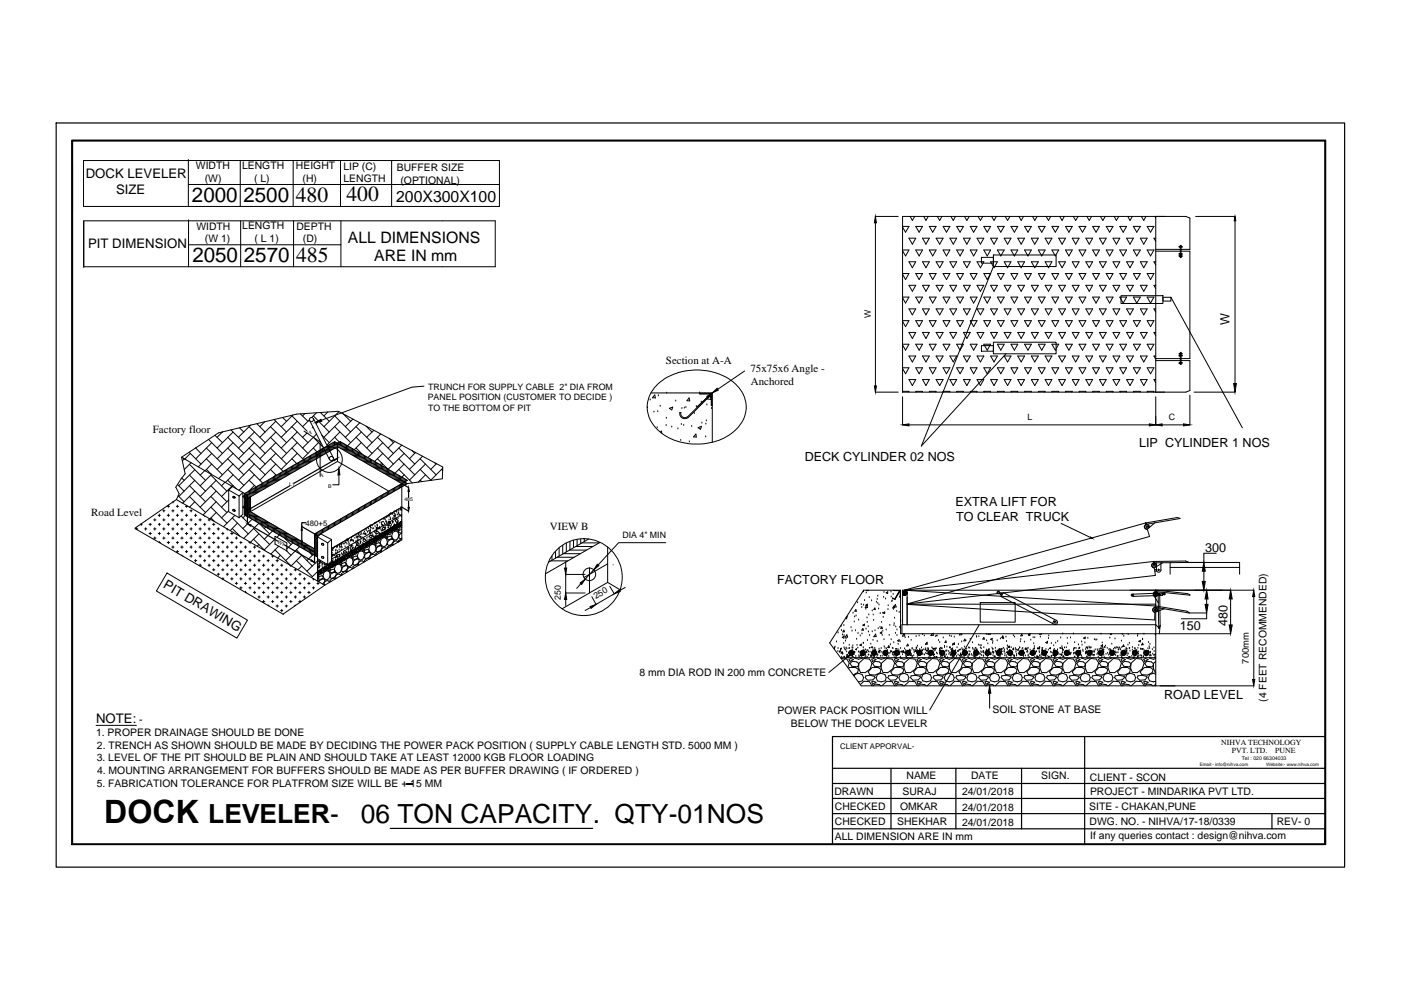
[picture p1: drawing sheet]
<svg xmlns="http://www.w3.org/2000/svg" width="297mm" height="210mm" viewBox="0 0 297 210" stroke-linecap="round" stroke-linejoin="round" font-family="sans-serif">
<defs><g id="words">
<text font-size="6.8" x="22.1" y="174.5">DOCK</text>
<g font-size="5.6">
<text x="44.2" y="174.5">LEVELER-</text>
<text x="76.5" y="174.5">06 TON CAPACITY. QTY-01NOS</text>
</g>
<g font-size="4.6">
<text x="62.7" y="42.8">480</text>
<text x="73.5" y="42.7">400</text>
<text x="62.8" y="55.5">485</text>
</g>
<g font-size="4.4">
<text x="40.7" y="42.8">2000</text>
<text x="51.6" y="42.8">2500</text>
<text x="40.8" y="55.6">2050</text>
<text x="51.7" y="55.6">2570</text>
</g>
<g font-size="3.3">
<text x="84" y="42.9">200X300X100</text>
<text x="73.8" y="51.4">ALL DIMENSIONS</text>
<text x="79.3" y="55.4">ARE IN mm</text>
</g>
<g font-size="2.8">
<text x="18.2" y="37.8">DOCK LEVELER</text>
<text x="24.6" y="41.1">SIZE</text>
<text x="18.7" y="52.6">PIT DIMENSION</text>
<text x="34.5" y="124.5" transform="rotate(30 34.5 124.5)">PIT DRAWING</text>
<text x="20.4" y="153.2">NOTE:</text>
</g>
<g font-size="2.7">
<text x="260.7" y="69" transform="rotate(-90 260.7 69)">W</text>
<text x="241.5" y="94.8">LIP CYLINDER 1 NOS</text>
<text x="170.6" y="97.8">DECK CYLINDER 02 NOS</text>
<text x="202.6" y="107.2">EXTRA LIFT FOR</text>
<text x="202.7" y="110.5">TO CLEAR TRUCK</text>
<text x="255.5" y="117">300</text>
<text x="164.8" y="123.9">FACTORY FLOOR</text>
<text x="250.1" y="133.6">150</text>
<text x="260.2" y="132.8" transform="rotate(-90 260.2 132.8)">480</text>
<text x="246.8" y="148.3">ROAD LEVEL</text>
</g>
<g font-size="2.3">
<text x="141.2" y="77.1">Section at A-A</text>
<text x="159.1" y="78.8">75x75x6 Angle -</text>
<text x="159.2" y="81.5">Anchored</text>
<text x="32.4" y="91.8">Factory floor</text>
<text x="19.4" y="109.4">Road Level</text>
<text x="116.6" y="112.3">VIEW B</text>
</g>
<g font-size="2.2">
<text x="41.5" y="35.9">WIDTH</text>
<text x="51.3" y="35.9">LENGTH</text>
<text x="62.8" y="35.9">HEIGHT</text>
<text x="72.8" y="35.9">LIP (C)</text>
<text x="43.4" y="38.6">(W)</text>
<text x="53.9" y="38.6">( L)</text>
<text x="64.1" y="38.6">(H)</text>
<text x="72.8" y="38.7">LENGTH</text>
<text x="84.1" y="36.3">BUFFER SIZE</text>
<text x="84.9" y="39">(OPTIONAL)</text>
<text x="41.6" y="48.7">WIDTH</text>
<text x="43.5" y="51.4">(W 1)</text>
<text x="51.4" y="48.6">LENGTH</text>
<text x="54" y="51.4">( L 1)</text>
<text x="62.8" y="48.7">DEPTH</text>
<text x="64.2" y="51.4">(D)</text>
<text x="135.6" y="143.4">8 mm DIA ROD IN 200 mm CONCRETE</text>
<text x="268.5" y="148.8" transform="rotate(-90 268.5 148.8)">(4 FEET RECOMMENDED)</text>
<text x="20.4" y="156">1. PROPER DRAINAGE SHOULD BE DONE</text>
<text x="29.5" y="153.2">-</text>
<text x="164.9" y="151.3">POWER PACK POSITION WILL</text>
<text x="167.7" y="154.1">BELOW THE DOCK LEVELR</text>
<text x="210.4" y="151.2">SOIL STONE AT BASE</text>
<text x="20.5" y="161.4">3. LEVEL OF THE PIT SHOULD BE PLAIN AND SHOULD TAKE AT LEAST 12000 KGB FLOOR LOADING</text>
<text x="20.5" y="158.7">2. TRENCH AS SHOWN SHOULD BE MADE BY DECIDING THE POWER PACK POSITION ( SUPPLY CABLE LENGTH STD. 5000 MM )</text>
<text x="20.5" y="166.8">5. FABRICATION TOLERANCE FOR PLATFROM SIZE WILL BE + 15 MM</text>
<text x="20.6" y="164.1">4. MOUNTING ARRANGEMENT FOR BUFFERS SHOULD BE MADE AS PER BUFFER DRAWING ( IF ORDERED )</text>
<text x="192.2" y="165.2">NAME</text>
<text x="205.9" y="165.3">DATE</text>
<text x="220.8" y="165.1">SIGN.</text>
<text x="231.1" y="165.5">CLIENT - SCON</text>
<text x="176.9" y="168.6">DRAWN</text>
<text x="177" y="171.8">CHECKED</text>
<text x="190.8" y="171.8">OMKAR</text>
<text x="191.4" y="168.6">SURAJ</text>
<text x="204" y="168.7">24/01/2018</text>
<text x="204" y="171.9">24/01/2018</text>
<text x="230.9" y="171.7">SITE - CHAKAN,PUNE</text>
<text x="231.1" y="168.5">PROJECT - MINDARIKA PVT LTD.</text>
<text x="177" y="178">ALL DIMENSION ARE IN mm</text>
<text x="177" y="175">CHECKED</text>
<text x="190.2" y="175">SHEKHAR</text>
<text x="204" y="175">24/01/2018</text>
<text x="231" y="174.9">DWG. NO. - NIHVA/17-18/0339</text>
<text x="231.2" y="178">If any queries contact : design@nihva.com</text>
<text x="270.7" y="174.9">REV- 0</text>
</g>
<text font-size="2" x="264.8" y="140.7" transform="rotate(-90 264.8 140.7)">700mm</text>
<g font-size="1.9">
<text x="184.6" y="67.4" transform="rotate(-90 184.6 67.4)">W</text>
<text x="90.8" y="82.6">TRUNCH FOR SUPPLY CABLE 2&quot; DIA FROM</text>
<text x="90.7" y="84.8">PANEL POSITION (CUSTOMER TO DECIDE )</text>
<text x="90.8" y="87.1">TO THE BOTTOM OF PIT</text>
<text x="217.9" y="89.2">L</text>
<text x="247.8" y="89.1">C</text>
<text x="132" y="114.1">DIA 4&quot; MIN</text>
<text x="118.9" y="127.2" transform="rotate(-90 118.9 127.2)">250</text>
<text x="126.3" y="127" transform="rotate(-30 126.3 127)">250</text>
</g>
<g font-size="1.7">
<text x="64.8" y="111.4">480+5</text>
<text x="178.1" y="158.8">CLIENT APPORVAL-</text>
<text x="258.9" y="157.9">NIHVA TECHNOLOGY</text>
<text x="261.1" y="159.7">PVT. LTD.</text>
<text x="270.4" y="159.7">PUNE</text>
</g>
<g font-size="1.1">
<text x="65.3" y="91.9">A</text>
<text x="67.8" y="101.2">A</text>
<text x="61.3" y="103.1">L1</text>
<text x="69.6" y="103.4">B</text>
<text x="85.7" y="106.3">485</text>
<text x="58.7" y="115.1" transform="rotate(29 58.7 115.1)">W1</text>
<text x="263.3" y="161.1">Tel : 020 66304033</text>
</g>
<g font-size="1">
<text x="254.4" y="162.3">Email:- info@nihva.com</text>
<text x="268.4" y="162.3">Website:- www.nihva.com</text>
</g>
</g></defs>
<!-- layer: 0 -->
<g fill="none" stroke="#000" stroke-width=".21">
<path d="M15.4 34.9v9.8M17.7 34h88.2v9.8h-88.2zM39.9 34h.1M39.9 39.1h66M39.9 34v9.8M50.9 34v9.8M62.2 34v9.8M72.2 34v9.8M83 34v9.8M17.8 56.6h87.2v-9.8h-87.2v9.9M40 46.8h.1M40 51.9h32.3"/>
<path d="M40 46.8v9.8M51 46.8v9.8M62.2 46.8v9.8M72.3 46.8v9.8M185.6 45.9h4.8M185.6 47.2v34.6M191.4 48h1.3l-.7 1.2-.6-1M191.4 53h1.3l-.7 1.3-.6-1.1M191.4 58h1.3l-.7 1.3-.6-1.1M192.7 50.5h1.5l-.8 1.3zM192.7 55.5h1.5l-.8 1.3zM193 45.9l.4 .8 .5-.8"/>
<path d="M194.2 48h1.4l-.7 1.2zM194.2 53h1.4l-.7 1.3zM194.2 58h1.4l-.7 1.3zM195.6 50.5h1.4l-.7 1.3zM195.6 55.5h1.4l-.7 1.3zM195.8 45.9l.5 .8 .5-.8M197 48h1.5l-.7 1.2zM197 53h1.5l-.7 1.3zM197 58h1.5l-.7 1.3zM198.5 50.5h1.5l-.8 1.3zM198.5 55.5h1.5l-.8 1.3zM198.7 45.9l.5 .8 .5-.8"/>
<path d="M200 48h1.4l-.7 1.2zM200 53h1.4l-.7 1.3zM200 58h1.4l-.7 1.3zM201.4 50.5h1.4l-.7 1.3zM201.4 55.5h1.4l-.7 1.3zM201.6 45.9l.5 .8 .5-.8M202.8 48h1.5l-.7 1.2zM202.8 53h1.5l-.7 1.3zM202.8 58h1.5l-.7 1.3zM204.3 50.5h1.4l-.7 1.3zM204.3 55.5h1.4l-.7 1.3zM204.5 45.9l.5 .8 .5-.8"/>
<path d="M205.7 48h1.5l-.8 1.2zM205.7 53h1.5l-.8 1.3zM205.7 58h1.5l-.8 1.3zM207.2 50.5h1.4l-.7 1.3zM207.2 55.5h1.4l-.7 1.3zM207.4 45.9l.5 .8 .5-.8M208.1 54.6h2.5v1.2h-2.5zM208.6 48h1.4l-.7 1.2zM208.6 53h1.4l-.7 1.3zM208.6 58h1.4l-.7 1.3zM210 50.5h1.5l-.8 1.3zM210 55.5h1.5l-.8 1.3z"/>
<path d="M210.2 45.9l.5 .8 .6-.8M210.6 54.1h13.3v2.4h-13.3zM210.6 56.5l-15.3 38.1 18-19.6M211.5 48h1.4l-.7 1.2zM211.5 53h1.4l-.7 1.3zM211.5 58h1.4l-.7 1.3zM212.9 50.5h1.4l-.7 1.3zM212.9 55.5h1.4l-.7 1.3zM213.1 45.9l.5 .8 .5-.8M214.3 48h1.5l-.7 1.2zM214.3 53h1.5l-.7 1.3zM214.3 58h1.5l-.7 1.3z"/>
<path d="M215.8 50.5h1.4l-.7 1.3zM215.8 55.5h1.4l-.7 1.3zM216 45.9l.5 .8 .5-.8M217.2 48h1.5l-.8 1.2zM217.2 53h1.5l-.8 1.3zM217.2 58h1.5l-.8 1.3zM218.7 50.5h1.4l-.7 1.3zM218.7 55.5h1.4l-.7 1.3zM218.9 45.9l.5 .8 .5-.8M220.1 48h1.5l-.7 1.2zM220.1 53h1.5l-.7 1.3zM220.1 58h1.5l-.7 1.3z"/>
<path d="M221.6 50.5h1.4l-.7 1.3zM221.6 55.5h1.4l-.7 1.3zM221.8 45.9l.5 .8 .5-.8M223 48h1.5l-.8 1.2zM223 53h1.5l-.8 1.3zM223 58h1.5l-.8 1.3zM224.5 50.5h1.4l-.7 1.3zM224.5 55.5h1.4l-.7 1.3zM224.7 45.9l.5 .8 .5-.8M225.9 48h1.4l-.7 1.2zM225.9 53h1.4l-.7 1.3zM225.9 58h1.4l-.7 1.3z"/>
<path d="M227.3 50.5h1.5l-.7 1.3zM227.3 55.5h1.5l-.7 1.3zM227.6 45.9l.5 .8 .5-.8M228.8 48h1.4l-.7 1.2zM228.8 53h1.4l-.7 1.3zM228.8 58h1.4l-.7 1.3zM230.2 50.5h1.5l-.8 1.3zM230.2 55.5h1.5l-.8 1.3zM230.4 45.9l.5 .8 .6-.8M231.7 48h1.4l-.7 1.2zM231.7 53h1.4l-.7 1.3zM231.7 58h1.4l-.7 1.3z"/>
<path d="M233.1 50.5h1.4l-.7 1.3zM233.1 55.5h1.4l-.7 1.3zM233.3 45.9l.5 .8 .5-.8M234.5 48h1.5l-.7 1.2zM234.5 53h1.5l-.7 1.3zM234.5 58h1.5l-.7 1.3zM236 50.5h1.4l-.7 1.3zM236 55.5h1.4l-.7 1.3zM236.2 45.9l.5 .8 .5-.8M237.4 48h1.5l-.8 1.2zM237.4 53h1.5l-.8 1.3zM237.4 58h1.5l-.8 1.3z"/>
<path d="M238.9 50.5h1.4l-.7 1.3zM238.9 55.5h1.4l-.7 1.3zM239.1 45.9l.5 .8 .5-.8M240.3 48h1.5l-.8 1.2zM240.3 53h1.5l-.8 1.3zM240.3 58h1.5l-.8 1.3zM241.8 50.5h1.4l-.7 1.3zM241.8 55.5h1.4l-.7 1.3zM242 45.9l.5 .8 .5-.8M243.2 48h1.5l-.8 1.2zM243.2 53h1.5l-.8 1.3zM243.2 58h1.5l-.8 1.3z"/>
<path d="M244.9 45.9l.1 .3M245 45.9v37.2M245 52.9h7.3v-6.7l-.9-.3h-60v37.2h60l.9-.3v-6.3h-7.3M245 53.3h7.3v22.7h-7.3M245 55.5h-.3l.3 .7M245 50.5h-.3l.3 .7M250 53.8h.7v.1h-.7zM250 54.2h.7v.2h-.7zM250 52.3h.7v.1h-.7zM250.2 52h.2v2.6h-.2zM253.5 45.9h8.3M261.8 46.8v35.5"/>
<path d="M157.9 78.7l-5.7 3.9M191.4 63h1.3l-.7 1.3-.6-1.1M191.4 68h1.3l-.7 1.3-.6-1.1M191.4 73h1.3l-.7 1.3-.6-1.1M191.4 78h1.3l-.7 1.2-.6-1.1M192.7 60.5h1.5l-.8 1.3zM192.7 65.5h1.5l-.8 1.3zM192.7 70.5h1.5l-.8 1.3zM192.7 75.5h1.5l-.8 1.3zM194.2 63h1.4l-.7 1.3zM194.2 68h1.4l-.7 1.3zM194.2 73h1.4l-.7 1.3z"/>
<path d="M194.2 78h1.4l-.7 1.2zM195.6 60.5h1.4l-.7 1.3zM195.6 65.5h1.4l-.7 1.3zM195.6 70.5h1.4l-.7 1.3zM195.6 75.5h1.4l-.7 1.3zM197 63h1.5l-.7 1.3zM197 68h1.5l-.7 1.3zM197 73h1.5l-.7 1.3zM197 78h1.5l-.7 1.2zM198.5 60.5h1.5l-.8 1.3zM198.5 65.5h1.5l-.8 1.3zM198.5 70.5h1.5l-.8 1.3z"/>
<path d="M198.5 75.5h1.5l-.8 1.3zM200 63h1.4l-.7 1.3zM200 68h1.4l-.7 1.3zM200 73h1.4l-.7 1.3zM200 78h1.4l-.7 1.2zM201.4 60.5h1.4l-.7 1.3zM201.4 65.5h1.4l-.7 1.3zM201.4 70.5h1.4l-.7 1.3zM201.4 75.5h1.4l-.7 1.3zM202.8 63h1.5l-.7 1.3zM202.8 68h1.5l-.7 1.3zM202.8 73h1.5l-.7 1.3z"/>
<path d="M202.8 78h1.5l-.7 1.2zM204.3 60.5h1.4l-.7 1.3zM204.3 65.5h1.4l-.7 1.3zM204.3 70.5h1.4l-.7 1.3zM204.3 75.5h1.4l-.7 1.3zM205.7 63h1.5l-.8 1.3zM205.7 68h1.5l-.8 1.3zM205.7 73h1.5l-.8 1.3zM205.7 78h1.5l-.8 1.2zM207.2 60.5h1.4l-.7 1.3zM207.2 65.5h1.4l-.7 1.3zM207.2 70.5h1.4l-.7 1.3z"/>
<path d="M207.2 75.5h1.4l-.7 1.3zM208.1 73.3h2.5v1.2h-2.5zM208.6 63h1.4l-.7 1.3zM208.6 68h1.4l-.7 1.3zM208.6 73h1.4l-.7 1.3zM208.6 78h1.4l-.7 1.2zM210 60.5h1.5l-.8 1.3zM210 65.5h1.5l-.8 1.3zM210 70.5h1.5l-.8 1.3zM210 75.5h1.5l-.8 1.3zM210.6 72.6h13.3v2.4h-13.3zM211.5 63h1.4l-.7 1.3z"/>
<path d="M211.5 68h1.4l-.7 1.3zM211.5 73h1.4l-.7 1.3zM211.5 78h1.4l-.7 1.2zM212.9 60.5h1.4l-.7 1.3zM212.9 65.5h1.4l-.7 1.3zM212.9 70.5h1.4l-.7 1.3zM212.9 75.5h1.4l-.7 1.3zM214.3 63h1.5l-.7 1.3zM214.3 68h1.5l-.7 1.3zM214.3 73h1.5l-.7 1.3zM214.3 78h1.5l-.7 1.2zM215.8 60.5h1.4l-.7 1.3z"/>
<path d="M215.8 65.5h1.4l-.7 1.3zM215.8 70.5h1.4l-.7 1.3zM215.8 75.5h1.4l-.7 1.3zM217.2 63h1.5l-.8 1.3zM217.2 68h1.5l-.8 1.3zM217.2 73h1.5l-.8 1.3zM217.2 78h1.5l-.8 1.2zM218.7 60.5h1.4l-.7 1.3zM218.7 65.5h1.4l-.7 1.3zM218.7 70.5h1.4l-.7 1.3zM218.7 75.5h1.4l-.7 1.3zM220.1 63h1.5l-.7 1.3z"/>
<path d="M220.1 68h1.5l-.7 1.3zM220.1 73h1.5l-.7 1.3zM220.1 78h1.5l-.7 1.2zM221.6 60.5h1.4l-.7 1.3zM221.6 65.5h1.4l-.7 1.3zM221.6 70.5h1.4l-.7 1.3zM221.6 75.5h1.4l-.7 1.3zM223 63h1.5l-.8 1.3zM223 68h1.5l-.8 1.3zM223 73h1.5l-.8 1.3zM223 78h1.5l-.8 1.2zM224.5 60.5h1.4l-.7 1.3z"/>
<path d="M224.5 65.5h1.4l-.7 1.3zM224.5 70.5h1.4l-.7 1.3zM224.5 75.5h1.4l-.7 1.3zM225.9 63h1.4l-.7 1.3zM225.9 68h1.4l-.7 1.3zM225.9 73h1.4l-.7 1.3zM225.9 78h1.4l-.7 1.2zM227.3 60.5h1.5l-.7 1.3zM227.3 65.5h1.5l-.7 1.3zM227.3 70.5h1.5l-.7 1.3zM227.3 75.5h1.5l-.7 1.3zM228.8 63h1.4l-.7 1.3z"/>
<path d="M228.8 68h1.4l-.7 1.3zM228.8 73h1.4l-.7 1.3zM228.8 78h1.4l-.7 1.2zM230.2 60.5h1.5l-.8 1.3zM230.2 65.5h1.5l-.8 1.3zM230.2 70.5h1.5l-.8 1.3zM230.2 75.5h1.5l-.8 1.3zM231.7 63h1.4l-.7 1.3zM231.7 68h1.4l-.7 1.3zM231.7 73h1.4l-.7 1.3zM231.7 78h1.4l-.7 1.2zM233.1 60.5h1.4l-.7 1.3z"/>
<path d="M233.1 65.5h1.4l-.7 1.3zM233.1 70.5h1.4l-.7 1.3zM233.1 75.5h1.4l-.7 1.3zM234.5 63h1.5l-.7 1.3zM234.5 68h1.5l-.7 1.3zM234.5 73h1.5l-.7 1.3zM234.5 78h1.5l-.7 1.2zM236 60.5h1.4l-.7 1.3zM236 65.5h1.4l-.7 1.3zM236 70.5h1.4l-.7 1.3zM236 75.5h1.4l-.7 1.3zM237.4 63h1.5l-.8 1.3z"/>
<path d="M237.4 68h1.5l-.8 1.3zM237.4 73h1.5l-.8 1.3zM237.4 78h1.5l-.8 1.2zM237.7 62.7h8.9v1.6h-8.9zM238.9 60.5h1.4l-.7 1.3zM238.9 65.5h1.4l-.7 1.3zM238.9 70.5h1.4l-.7 1.3zM238.9 75.5h1.4l-.7 1.3zM240.3 63h1.5l-.8 1.3zM240.3 68h1.5l-.8 1.3zM240.3 73h1.5l-.8 1.3zM240.3 78h1.5l-.8 1.2z"/>
<path d="M241.8 60.5h1.4l-.7 1.3zM241.8 65.5h1.4l-.7 1.3zM241.8 70.5h1.4l-.7 1.3zM241.8 75.5h1.4l-.7 1.3zM243.2 63h1.5l-.8 1.3zM243.2 68h1.5l-.8 1.3zM243.2 73h1.5l-.8 1.3zM243.2 78h1.5l-.8 1.2zM245 75.5h-.3l.3 .7M245 70.5h-.3l.3 .7M245 65.5h-.3l.3 .7M245 60.5h-.3l.3 .7"/>
<path d="M246.6 63h1.7v.8h-1.7zM248.3 63l15.1 27.7M250 75.4h.7v.1h-.7zM250 75l.7 .1zM250 76.9h.7v.1h-.7zM250.2 74.7h.2v2.6h-.2zM38.5 96.9l14 8.1M38.5 96.9l.8 3.6-2 2.8 .7 1.4-.6 1.2M38.5 96.9l7.8-5.1 16.6-4 8.8-.6 22.2 11.8-.1 2.5-7.4 1M38.8 97.1l.2 .2M39.1 97.3l-.4 .4M39.2 97.3l.2 .2"/>
<path d="M40.1 95.9l2.5 2.5M40.2 98.5l3.4 3.4M40.4 96.1l-1.2 1.2M40.5 98.1l-1.5 1.5M41.3 99.6l-3.4 3.4M41.5 95l1.1 1.1M41.6 94.9l-.1 .1M43.4 99.8l-1 1M43.7 99.5l1.1 1M43.7 97.3l3.5 3.4M43.7 95l3.5 3.4M44.2 93.2l3 2.9"/>
<path d="M44.9 93.9l-3.4 3.4M44.9 96.1l-2.8 2.9M44.9 98.4l-1.4 1.4M45.6 92.3l1.6 1.6M47.1 91.6l-1.1 1.1M48.3 99.5l3.4 3.4M48.3 97.3l3.4 3.4M48.3 95l3.4 3.4M48.3 92.7l3.4 3.4M49 91.1l2.7 2.8M49.4 91.6l-3.4 3.4M49.4 93.9l-3.4 3.4"/>
<path d="M49.4 96.1l-3.4 3.4M49.4 98.4l-3 3.1M50.8 90.7l.9 .9M52.8 99.5l2.9 2.9v.8M52.8 97.3l3.4 3.4M52.8 95l3.4 3.4M52.8 92.7l3.4 3.4M52.8 90.5l3.4 3.4M53.1 90.1l-2.5 2.6M53.9 91.6l-3.3 3.4M53.9 93.9l-3.3 3.4M53.9 96.1l-3.3 3.4"/>
<path d="M53.9 98.4l-3.3 3.4M54.5 89.8l1.7 1.8M56.1 89.4l-1 1.1M57.3 99.5l1.3 1.3M57.3 97.3l2.7 2.6M57.3 95l3.5 3.4M57.3 92.7l3.5 3.4M57.3 90.5l3.5 3.4M58.1 88.9l2.7 2.7M58.5 89.3l-3.4 3.4M58.5 91.6l-3.4 3.4M58.5 93.9l-3.4 3.4"/>
<path d="M58.5 96.1l-3.4 3.4M58.5 98.4l-3.4 3.4M59.9 88.5l.9 .8M60 99.9v.8M60.3 99.8v.7M60.5 99.7v.7h1.2M60.8 99.5v.7M61 99.4v.7M61.3 99.2v.7M61.4 99.9h1.2M61.5 99.1v.7M61.8 98.9v.8"/>
<path d="M61.8 99.6h1.2M61.9 97.3l1 1M61.9 95l2.5 2.5M61.9 92.7l3.4 3.4M61.9 90.5l3.4 3.4M61.9 88.2l3.2 3.2M62 98.8v.7M62.1 88l-2.5 2.5M62.2 99.4h1.3M62.3 98.6v.8M62.5 98.5v.7M62.7 99.1h1.2"/>
<path d="M62.8 98.3v.8M63 89.3l-3.4 3.4M63 91.6l-3.4 3.4M63 93.9l-3.4 3.4M63 96.1l-3.4 3.4M63 98.2v.7M63.1 98.8h1.2M63.3 98v.8M63.6 97.9v.7h1.2M63.7 87.8l1.6 1.5M63.8 97.7v.8M64 98.3h1.2"/>
<path d="M64.1 97.6v.7M64.3 97.5v.7M64.4 98.1h1.3M64.4 91.4l3.5 2.3v7.2M64.6 97.3v.7M64.7 87.7l-.6 .5M64.8 97.2v.7M64.9 97.8h1.2M65.1 97v.7M65.1 91.8l-1 .9M65.3 96.9v.7h1.2M65.6 96.7v.8"/>
<path d="M65.6 89l-1.5 1.5M65.7 89.2l4.2 8.3M65.8 97.3h1.2M65.8 96.6v.7M66.1 96.4v.8M66.2 97.1h1.2M66.3 92.8l-2.2 2.2M66.4 90.6l-.2 .1M66.4 96.3v.7M66.4 95l.8 .8M66.4 92.7l2.2 2.2M66.4 88.2l3.4 3.4"/>
<path d="M66.5 88.8l4.2 8.3M66.6 96.1v.7h1.3M66.9 96v.7M67.1 87.5l-1 1.1M67.1 92l-.7 .8M67.1 95.8v.8h1.2M67.4 95.7v.7M67.5 89.3l-.5 .6M67.5 93.9l-3.4 3.4M67.5 96.3h1.3M67.6 95.5v.8M67.9 87.5l1.9 1.8"/>
<path d="M68 96.1h1.2M68.1 95.3v.7M68.3 92.3l1.5 1.6M68.4 95.1v.7M68.4 95.8h1.2M68.6 95v.7M68.8 95.5h1.3M68.9 94.8v.7M69.1 94.7v.7M69.3 95.3h1.2M69.4 94.5v.7M69.5 87.3l-.8 .9"/>
<path d="M69.7 94.4v.7M69.7 95h1.3M69.9 94.2v.8M70.2 94.1v.7h1.2M70.4 93.9v.8M70.6 94.5h1.9M70.7 93.8v.7M70.9 93.6v.8M71 92.7l1 1.1M71 90.5l3.4 3.4M71 88.2l3.4 3.4M71 94.3h1.1"/>
<path d="M71.2 93.8v.4M71.4 93.9v.2M71.5 94h.1M71.6 97.8l-19.1 11 14.2 8.3 .6-.7M71.6 97.8l10.8 6.3M71.6 94v3.8M71.7 93.9v.2M71.9 87.2l-3.2 3.3M71.9 93.8v.4M72.1 89.3l-3.4 3.4M72.1 91.6l-2.8 2.8M72.2 95h1.2"/>
<path d="M72.2 93.6v.8M72.4 93.8v.7M72.6 95.3h1.2M72.7 93.9v.8M72.7 87.7l1.7 1.6M73 94.1v.7h-1.3M73 95.5h1.3M73.2 94.2v.8M73.4 88.1l-.2 .1M73.5 94.4v.7M73.5 95.8h1.2M73.7 94.5v.8"/>
<path d="M73.9 96.1h1.3M74 94.7v.7M74.2 94.8v.7M74.4 96.3h1.2M74.5 95v.7M74.7 95.1v.7M74.8 88.9l-1.6 1.6M75 95.3v.7M75.2 95.4v.7M75.5 95l1.3 1.3M75.5 92.7l3.4 3.4M75.5 90.5l3.4 3.4"/>
<path d="M75.5 95.6v.7M75.7 97.1h1.2M75.7 95.7v.7M76 95.9v.7h-1.2M76.1 97.3h1.3M76.3 96v.7M76.3 89.6l-3.1 3.1M76.5 96.1v.7h-1.3M76.6 91.6l-2.9 2.9M76.6 93.9l-1.5 1.4M76.6 96.1v.1M76.8 96.3v.7"/>
<path d="M77 97.8h1.2M77 96.4v.8M77.3 96.6v.7M77.4 98.1h1.3M77.5 96.7v.8M77.6 90.3l1.3 1.3M77.8 90.4l-.1 .1M77.8 96.9v.7h-1.2M78 97v.7M78.3 97.2v.7M78.3 98.6h1.3M78.5 97.3v.7"/>
<path d="M78.8 98.8h1.2M78.8 97.5v.7M79.1 97.6v.7h-1.2M79.2 99.1h1.2M79.3 91.2l-1.6 1.5M79.3 97.8v.7M79.6 97.9v.7M79.9 98.1v.7M80 97.3l2.2 2.1-.1 .7M80 95l3.4 3.4M80 92.7l3.4 3.4M80.1 99.6h1.2"/>
<path d="M80.1 98.2v.7M80.4 98.4v.7M80.5 99.9h1.3M80.6 98.5v.7M80.7 92l-3 3M80.9 98.6v.8h-1.3M80.9 98l-.2 .6M81.1 98.8v.7M81.2 93.9l-3.2 3.1M81.2 96.1l-1.8 1.7M81.2 98.4l-.3 .3M81.4 98.9v.8"/>
<path d="M81.6 99.1v.7M81.9 99.2v.7M82.4 99.5v.7M82.5 92.9l.9 1M82.6 99.7v.7h-1.2M82.9 99.8v.7M83.2 100v.7M83.7 93.6l-1.4 1.4M84.6 99.5l2.8 2.9M84.6 97.3l3.3 3.4M84.6 95l3.3 3.4M85.2 94.4l-2.9 2.9"/>
<path d="M85.7 96.1l-3.4 3.4M85.7 98.4l-2 1.9M87.3 95.5l.6 .6M88.1 95.9l-1.3 1.4M89.1 99.5l2.3 2.4M89.1 97.3l3.4 3.4M89.6 96.7l-2.8 2.8M89.9 81.9l-2.6 .2-19.2 7M90.2 98.4l-3.4 3.4M92.2 98.1l.3 .3M92.6 98.3l-1.3 1.2M93.6 99.5l.3 .3"/>
<path d="M93.9 99.3l-2.6 2.5M137.9 84.8h.1M138 83.3h13v10.5M138.7 87.4h.1M138.8 83.7l.2 .7-.7-.1zM139.3 81.6a12.8 12.8 0 0 1 16.8 0 6.4 6.4 0 0 1-.5 9.9 12.9 12.9 0 0 1-16.1-.3 6.3 6.3 0 0 1-.2-9.6zM139.3 90.7h.1M139.5 87.3h.1M139.6 83.9h.1M140 86.1h.1M140 91.7l.2-.3 .1 .5M141.2 90.2h.1"/>
<path d="M141.3 88.7h.1M141.4 83.4h.1M141.9 86.6l.7-.3-.2 .6zM142.4 90.6h.1M143.3 85h.1M143.7 90.9h.1M144.2 87.5h.2M144.3 93.4h.1M144.5 90h.1M144.6 86.6h.1M145 90.2h.1M145.1 86.5h.1"/>
<path d="M145.4 86.4h.1M146.1 84.4l.1 .6h-.6zM146.1 93.7h.1M146.7 90.4h.1M147.2 87.7h.1M147.5 92l.1 .7-.6-.1zM147.6 86.2h.1M148 90.7l.7-.3-.2 .6zM148.4 83.3h.1M148.4 83.3v.2h2.4v2.5M148.6 83.3l-.2 .2M148.7 85.3h.1"/>
<path d="M148.8 89.7h.1M149 83.3l-.2 .2M149.3 83.3l-.2 .2M149.6 92.6h.1M149.6 83.3l-.2 .2M149.7 89.9h.1M149.7 89.2h.1M149.9 85.9h.1M150 83.3l-.3 .2M150 84.2l-2.3 2.1M150.3 83.3l-.2 .2M150.6 83.9l.1 .8-.8-.1"/>
<path d="M150.6 83.3l-.2 .2M150.7 83.5l-5 4.9a.87 .87 0 0 1-1 0 .87 .87 0 0 1-.3-.9M150.8 83.7l-5 4.9a1.08 1.08 0 0 1-1.2 0 1.08 1.08 0 0 1-.4-1.2M150.8 86h.2M150.8 86.6h.1M150.9 83.3l-.2 .2M151 83.5l-.2 .2M151 83.8l-.2 .3M151 84.2l-.2 .2M151 84.5l-.2 .2M151 84.8l-.2 .2M151 85.1l-.2 .2"/>
<path d="M151 85.5l-.2 .2M151 85.8l-.2 .2M185.6 83.1h4.8M191.4 84.1v6M191.4 83h1.3l-.1 .1M192.7 80.5h1.5l-.8 1.2zM192.7 90.1h51M194.3 83.1l-.1-.1h1.4l-.1 .1M195.6 80.5h1.4l-.7 1.2zM197.2 83.1l-.2-.1h1.5l-.1 .1M198.5 80.5h1.5l-.8 1.2zM200 83.1v-.1h1.4l-.1 .1"/>
<path d="M201.4 80.5h1.4l-.7 1.2zM202.9 83.1l-.1-.1h1.5l-.2 .1M204.3 80.5h1.4l-.7 1.2zM205.8 83.1l-.1-.1h1.5l-.2 .1M207.2 80.5h1.4l-.7 1.2zM208.7 83.1l-.1-.1h1.4l-.1 .1M210 80.5h1.5l-.8 1.2zM211.6 83.1l-.1-.1h1.4l-.1 .1M212.9 80.5h1.4l-.7 1.2zM214.5 83.1l-.2-.1h1.5l-.1 .1M215.8 80.5h1.4l-.7 1.2zM217.4 83.1l-.2-.1h1.5l-.1 .1"/>
<path d="M218.7 80.5h1.4l-.7 1.2zM220.2 83.1l-.1-.1h1.5l-.1 .1M221.6 80.5h1.4l-.7 1.2zM223.1 83.1l-.1-.1h1.5l-.2 .1M224.5 80.5h1.4l-.7 1.2zM226 83.1l-.1-.1h1.4l-.1 .1M227.3 80.5h1.5l-.7 1.2zM228.9 83.1l-.1-.1h1.4l-.1 .1M230.2 80.5h1.5l-.8 1.2zM231.7 83.1v-.1h1.4l-.1 .1M233.1 80.5h1.4l-.7 1.2zM234.7 83.1l-.2-.1h1.5l-.1 .1"/>
<path d="M236 80.5h1.4l-.7 1.2zM237.5 83.1l-.1-.1h1.5l-.1 .1M238.9 80.5h1.4l-.7 1.2zM240.4 83.1l-.1-.1h1.5l-.1 .1M241.8 80.5h1.4l-.7 1.2zM243.3 83.1l-.1-.1h1.5l-.2 .1M245 84.1v6M245 80.5h-.3l.3 .7M246.4 90.1h4.5M252.3 83.8v6.3M253.2 83.1h8.6M28.6 112.1l31.5 18.2"/>
<path d="M28.8 112.1h.4M29 111.9v.4M29.8 111.2h.4M29.9 111.1v.3M30.7 112.1h.4M30.9 110.4h.1M30.9 111.9v.5M31.6 111.2h.5M31.6 113.1h.5M31.8 111v.4M31.8 112.9v.5M32.6 110.2h.5"/>
<path d="M32.6 112.1h.5M32.6 114.1h.5M32.8 110v.4M32.8 111.9v.5M32.8 113.8v.5M33.5 109.3h.5M33.5 111.2h.5M33.5 113.1h.5M33.8 115h.2M33.8 109v.5M33.8 111v.4M33.8 112.9v.5"/>
<path d="M33.8 114.8v.3M34.5 108.3h.5M34.5 110.2h.5M34.5 112.1h.5M34.5 114.1h.5M34.7 108.1v.4M34.7 110v.4M34.7 111.9v.5M34.7 113.8v.5M35.4 107.4h.6M35.4 109.3h.6M35.4 111.2h.6"/>
<path d="M35.4 113.1h.6M35.4 115h.6M35.7 107.1v.5M35.7 109v.5M35.7 111v.4M35.7 112.9v.5M35.7 114.8v.5M36.4 108.3h.5M36.4 110.2h.5M36.4 112.1h.5M36.4 114.1h.5M36.4 116h.5"/>
<path d="M36.7 106.4v.2M36.7 108.1v.4M36.7 110v.4M36.7 111.9v.5M36.7 113.8v.5M36.7 115.7v.5M36.7 106.4h.2M37.4 107.4h.5M37.4 109.3h.5M37.4 111.2h.5M37.4 113.1h.5M37.4 115h.5"/>
<path d="M37.4 117h.5M37.4 105.9l31.4 18.2M37.4 105.9l-8.8 6.1M37.6 107.1v.5M37.6 109v.5M37.6 111v.4M37.6 112.9v.5M37.6 114.8v.5M37.6 116.7v.5M37.6 102.7l1.4 1.4M37.8 105.1l1.2 1.3M38.3 108.3h.5"/>
<path d="M38.3 110.2h.5M38.3 112.1h.5M38.3 114.1h.5M38.3 116h.5M38.5 101.3l.5 .6M38.6 106.6h.1M38.6 108.1v.4M38.6 110v.4M38.6 111.9v.5M38.6 113.8v.5M38.6 115.7v.5M38.6 117.7v.1"/>
<path d="M38.7 117.9h.1M39.3 107.4h.5M39.3 109.3h.5M39.3 111.2h.5M39.3 113.1h.5M39.3 115h.5M39.3 117h.5M39.6 107.1v.5M39.6 109v.5M39.6 111v.4M39.6 112.9v.5M39.6 114.8v.5"/>
<path d="M39.6 116.7v.5M40.2 105.3l3.4 3.4M40.2 103l3.4 3.4M40.2 100.8l3.4 3.3M40.3 108.3h.4M40.3 110.2h.4M40.3 112.1h.4M40.3 114.1h.4M40.3 116h.4M40.3 117.9h.4M40.5 108.1v.4M40.5 110v.4"/>
<path d="M40.5 111.9v.5M40.5 113.8v.5M40.5 115.7v.5M40.5 117.7v.5M41.2 109.3h.5M41.2 111.2h.5M41.2 113.1h.5M41.2 115h.5M41.2 117h.5M41.2 118.9h.5M41.3 101.9l-3.4 3.4M41.3 104.1l-2.6 2.6"/>
<path d="M41.3 106.4l-1.1 1.1M41.5 109v.5M41.5 111v.4M41.5 112.9v.5M41.5 114.8v.5M41.5 116.7v.5M41.5 118.6v.5M42.2 110.2h.5M42.2 112.1h.5M42.2 114.1h.5M42.2 116h.5M42.2 117.9h.5"/>
<path d="M42.2 119.8h.5M42.4 110v.4M42.4 111.9v.5M42.4 113.8v.5M42.4 115.7v.5M42.4 117.7v.5M42.4 119.6v.5M43.2 109.3h.1M43.2 111.2h.4M43.2 113.1h.4M43.2 115h.4M43.2 117h.4"/>
<path d="M43.2 118.9h.4M43.4 109.4v.1M43.4 111v.4M43.4 112.9v.5M43.4 114.8v.5M43.4 116.7v.5M43.4 118.6v.5M44.1 110.2h.5M44.1 112.1h.5M44.1 114.1h.5M44.1 116h.5M44.1 117.9h.5"/>
<path d="M44.1 119.8h.5M44.3 110v.4M44.3 111.9v.5M44.3 113.8v.5M44.3 115.7v.5M44.3 117.7v.5M44.3 119.6v.5M44.7 109.8l.8 .8M44.7 107.5l3.4 3.4M44.7 105.3l3.4 3.4M44.7 103l3.4 3.4M44.7 100.8l3.4 3.3"/>
<path d="M44.8 100.6l-2.4 2.4M45.1 111.2h.5M45.1 113.1h.5M45.1 115h.5M45.1 117h.5M45.1 118.9h.5M45.3 111v.4M45.3 112.9v.5M45.3 114.8v.5M45.3 116.7v.5M45.3 118.6v.5M45.8 101.9l-3.4 3.4"/>
<path d="M45.8 104.1l-3.4 3.4M45.8 106.4l-2.7 2.8M45.8 108.7l-1.3 1.3M46 112.1h.5M46 114.1h.5M46 116h.5M46 117.9h.5M46 119.8h.5M46.3 111.9v.5M46.3 113.8v.5M46.3 115.7v.5M46.3 117.7v.5"/>
<path d="M46.3 119.6v.5M47 113.1h.5M47 115h.5M47 117h.5M47 118.9h.5M47.3 112.9v.5M47.3 114.8v.5M47.3 116.7v.5M47.3 118.6v.5M47.7 102.2l-.7 .8M48 112.1h.2v.3M48 114.1h.4"/>
<path d="M48 116h.4M48 117.9h.4M48 119.8h.4M48.2 113.8v.5M48.2 115.7v.5M48.2 117.7v.5M48.2 119.6v.5M48.3 101.8l1.8 1.9M48.5 106l-1.5 1.5M48.5 108.3l-1.5 1.5M48.5 103.9v4.6l2.2 1.3M48.5 103.9l2.2 1.3"/>
<path d="M48.9 113.1h.5M48.9 115h.5M48.9 117h.5M48.9 118.9h.5M49.2 103.1l-2.2 2.2M49.2 112.9v.5M49.2 114.8v.5M49.2 116.7v.5M49.2 118.6v.5M49.2 112.1l1.7 1.6M49.2 109.8l3.4 3.4M49.3 103.2l-.8 .7"/>
<path d="M49.4 100.7l-1.6 1.6M49.4 102.9l-.2 .2M49.8 109.3l-2.4 2.4M49.9 114.1h.4M49.9 116h.4M49.9 117.9h.4M49.9 119.8h.4M50.1 113.8v.5M50.1 115.7v.5M50.1 117.7v.5M50.1 119.6v.5M50.3 110.9l-1.5 1.6"/>
<path d="M50.3 113.2l-.1 .1M50.7 105.2v4.6M50.7 105.2l.8-.8v4.7l-.8 .7M50.9 115h.4M50.9 117h.4M50.9 118.9h.4M51.1 114.8v.5M51.1 116.7v.5M51.1 118.6v.5M51.1 109.4l1.5 1.5M51.5 105.2l.4 .5M51.8 116h.5"/>
<path d="M51.8 117.9h.5M51.8 119.8h.5M51.9 107.1l-.4 .4 .4 .4M51.9 104.7l.5 .3 .1 .7 19.1-11 13.6 7.8v12l-16.4 9.6M51.9 106.6l1.2-1.2v3.1M51.9 105.3h.1M52 104.8l-.5 .5M52 109.3l-.5 .5M52 115.7v.5M52 117.7v.5M52 119.6v.5M52.1 104.5v.3"/>
<path d="M52.1 104.9l-.2 .2M52.3 104.9l-.4 .4M52.4 104.4v.5M52.4 105l-.5 .5M52.4 105.2l-.5 .5M52.4 105.4l-.5 .5M52.4 105.6l-.5 .5M52.5 108.9l-.4 .4M52.5 105.5h.4M52.5 105.2h.8M52.5 105l19.7-11.4 14.2 8.3-19.7 11.3M52.5 105v4.6"/>
<path d="M52.5 109.1l-.3 .3M52.5 109.3l-.1 .2M52.5 104.9h1.3M52.6 108.8h1M52.6 105.6l-.7 .7M52.6 104.2v.7M52.6 108.9v.7M52.8 115h.4M52.8 117h.4M52.8 118.9h.4M52.8 104.1h.1M52.8 101.8l1.5 1.5"/>
<path d="M52.8 109h1.2M52.9 104.1v.7M52.9 109.1v.7M53 114.9v.4M53 116.7v.5M53 118.6v.5M53 104.7h1.2M53.1 108.5h.1M53.1 106.8l-1.2 1.2M53.1 107.1l-1.2 1.1M53.1 107.3l-1.2 1.2M53.1 107.5l-1.2 1.2"/>
<path d="M53.1 107.7l-1.2 1.2M53.1 107.9l-1.2 1.2M53.1 108.1l-1.1 1.2M53.1 106l-1.2 1.2M53.1 108.5l13.6 7.9M53.1 105.6l-1.2 1.2M53.1 105.8l-1.2 1.2M53.1 106.2l-1.2 1.2M53.1 106.4l-1.2 1.2M53.1 106.6l-1.2 1.2M53.1 108.3l-.4 .4M53.1 103.9v.7"/>
<path d="M53.1 109.2v.7M53.2 109.3h1.2M53.4 103.8v.7M53.4 109.3v.8M53.4 110.1l-1.9 2M53.4 104.4h1.2M53.7 103.6v.8M53.7 116h.5M53.7 117.9h.5M53.7 119.8h.5M53.8 114.3l2.4 2.5M53.8 112.1l3.4 3.3"/>
<path d="M53.9 104.2h1.2M53.9 103.5v.7M53.9 109.6v.8M53.9 100.7l-3.3 3.3M53.9 102.9l-1.2 1.3M54 115.7v.5M54 117.7v.5M54 119.6v.5M54.1 109.8h1.2M54.2 103.3v.8M54.2 109.8v.7M54.3 103.9h1.2"/>
<path d="M54.4 103.2v.7M54.4 109.9v.8M54.5 110h1.3M54.7 103v.8M54.7 110.1v.7M54.7 117h.5M54.7 118.9h.5M54.8 103.7h1.2M54.9 111l-3.2 3.2M54.9 113.2l-1.8 1.8M54.9 115.4l-.4 .4M54.9 109.5h-1.2v.7"/>
<path d="M54.9 110.2v.8l2.3 2.2M54.9 102.9v.7M54.9 116.7v.5M54.9 118.6v.5M55 110.3h1.2M55.2 102.7v.8M55.2 110.4v.7M55.2 103.4h1.2M55.4 102.6v.7M55.6 117.9h.5M55.6 119.8h.5M55.6 103.2h1.2"/>
<path d="M55.7 110.7v.7M55.9 110.8h1.2M55.9 117.7v.5M55.9 119.6v.5M55.9 102.3v.7M55.9 110.8v.7M56.1 102.9h1.2M56.2 102.2v.7M56.2 111v.7M56.3 111.8l-.3 .3M56.3 111h1.2M56.4 102v.7"/>
<path d="M56.4 111.1v.7M56.5 102.7h1.2M56.6 118.9h.5M56.6 110.5h-1.2v.8M56.7 101.9v.7M56.9 117.1v.1M56.9 118.6v.5M57 101.7v.7h1.2M57 111.4v.7M57.2 111.5h1.2M57.2 101.6v.7M57.2 111.6v.7"/>
<path d="M57.4 102.2h1.2M57.5 101.4v.8M57.5 111.7v.7M57.6 117.9h.5M57.6 119.8h.5M57.6 111.8h1.2M57.7 101.3v.7M57.7 111.8v.8M57.8 112.6l-1.8 1.7M57.8 117.7v.5M57.8 119.6v.5M57.8 101.9h1.3"/>
<path d="M58 111.3h-1.3v.7M58 101.1v.8M58 112v.7M58.1 112.1h1.2M58.2 101v.7M58.2 112.1v.8M58.3 114.3h.1M58.3 114.3l-2.3 2.3M58.3 116.6l3.3 3.2M58.3 101.6h1.2M58.3 113.7l2.5 1.4v1.7l-2.5-1.4zM58.5 100.7l-.4 .4"/>
<path d="M58.5 100.8v.8M58.5 112.3v.7M58.5 118.9h.5M58.5 112.4h1.2M58.7 100.7v.7h1.2M58.7 112.4v.8M58.8 118.6v.5M58.9 112.6h1.3M59 100.5v.8M59 112.6v.7M59.1 115.8l-1.7 1.7M59.2 101.1h1.2"/>
<path d="M59.2 113.4l-.5 .5M59.2 100.4v.7M59.2 112.7v.8M59.4 112.9h1.2M59.5 117.7l-.6 .6M59.5 119.8h.5M59.5 100.2v.8M59.5 112.9v.7M59.6 100.9h1.2M59.7 100.1v.7M59.7 113v.7M59.7 119.6v.5"/>
<path d="M59.8 113.1h1.2M60 113.2v.7M60 100.6h1.3M60.3 113.4h1.2M60.3 113.3v.7M60.3 114l1.4 1.4M60.5 113.5v.7M60.6 114.3h.1M60.7 116.7l1 1M60.9 100.1h1.2M61 113.8v.7M61.1 113.9h1.3"/>
<path d="M61.3 113.9v.7M61.4 119.8h.1M61.5 114.1v.7M61.6 114.1h1.2M61.7 119.9v.2M61.8 114.2v.7M61.9 113.6h-1.1v.7M62 114.4h1.3M62 114.3v.8M62.1 115.1l-1.3 1.3M62.3 114.5v.7M62.5 114.6h1.2"/>
<path d="M62.5 114.6v.8M62.8 114.8v.7M62.8 118.9l3.4 3.4M62.8 116.6l3.4 3.4M62.9 114.9h1.2M63 114.9v.8M63.3 115.1v.7M63.3 115.1h1.3M63.5 115.9l-2.9 3M63.6 115.2v.8M64 117.7l-2.3 2.3M64.1 115.5v.7"/>
<path d="M64.2 115.7h1.3M64.3 115.7v.7M64.6 115.8v.7M64.7 115.9h1.2M64.8 116v.7M65 115.4h-1.2v.7M65.1 116.1v.7M65.1 116.2h1.2M65.3 116.3v.7M65.6 117.1l.6 .6M65.8 116.5v.8M66 116.7h.7"/>
<path d="M66.1 116.7v.7M66.4 116.8v.8M66.4 117.6l-1.3 1.3M66.4 116.9h.3M66.6 117v.7M66.7 113.2v4.6M66.7 116.4h-1.2l.1 .7M66.7 113.9v-.6l.6 .3-.6 .7M66.7 113.2l.6 .4M66.8 113.3l-.1 .1M66.9 113.1v.2M66.9 113.4l-.2 .2"/>
<path d="M67.1 113.5l-.4 .3M67.1 113v.5M67.2 113.5l-.5 .5M67.3 113.9l-.6 .6M67.3 114.1l-.6 .6M67.3 114.3l-.6 .6M67.3 118.9l-2.2 2.2M67.3 113.6v9.6M67.3 114.5l-.6 .6M67.3 114.7l-.6 .6M67.3 114.9l-.6 .6M67.3 115.1l-.6 .6"/>
<path d="M67.3 115.4l-.6 .6M67.3 115.6l-.6 .6M67.3 115.8l-.6 .6M67.3 116l-.6 .6M67.3 116.2l-.6 .6M67.3 116.6l-.6 .6M67.3 116.8l-.6 .6M67.3 117.1l-.6 .5M67.3 117.3l-.5 .5M67.3 117.5l-.4 .4M67.3 117.7l-.3 .2M67.3 117.9l-.1 .1"/>
<path d="M67.3 118.4l2.2 1.3M67.3 113.8l.7-.6 2.3 1.2M67.3 113.8l2.2 1.3M67.4 112.8v.7M67.5 119h.1M67.6 120l-.1 .1zM67.6 112.7v.7M67.7 119.5h-.1M67.7 119.9h.1M67.7 119.1l.1 .1-.1 .1zM67.8 119h.1M67.8 120h.1"/>
<path d="M67.8 119.2h.1M67.9 112.5v.7M68 119.2h.1M68.1 112.4v.7M68.3 119.7h.1M68.4 112.2v.7M68.4 119.1l-1.1 .6M68.4 119.7h.1M68.4 119.5h.1M68.6 112.1v.7M68.8 119.7h.1M68.8 119.3a.28 .28 0 0 0 .1 .4 .28 .28 0 0 0 .4-.1"/>
<path d="M68.9 111.9v.7M68.9 119.8h.1M69.1 111.8v.7M69.4 119.7h.1M69.4 111.6v.8M69.5 115.1v4.6M69.6 119.9h.1M69.7 111.5v.7M69.7 120h.1M69.9 119.8h.1M69.9 111.4v.7M69.9 119.7h.1"/>
<path d="M70 119.6h.1M70 119.8h.1M70 119.6l-.1 .1M70.2 111.2v.7M70.2 119.6h.1M70.2 119.8h.1M70.2 119.1l.1 .1h-.1zM70.3 114.4v4.6l-.8 .7M70.3 114.4l-.8 .7M70.3 119.8h.1M70.3 119.5h.1M70.3 117.9h.1"/>
<path d="M70.4 119h.1M70.4 119.5h.1M70.4 119.8h.1M70.4 117.3h.1M70.4 119.9h.1M70.4 111.1v.7M70.4 119.4h.1M70.5 118h.1M70.5 119.3h.1M70.5 119.9h.1M70.5 117.7h.1M70.5 116.6h.1"/>
<path d="M70.5 119.7h.1M70.5 116.7h.1M70.6 119.9h.1M70.6 120h.1M70.6 119.5h.1M70.6 116.1v.1zM70.7 117.7h.1M70.7 119.6h.1M70.7 110.9v.7M70.7 119.3h.1M70.8 119.5h.1M70.8 119.9h.1"/>
<path d="M70.8 119.3v.1zM70.8 119.8h.1M70.8 119.8v.1M70.8 119.6h.1M70.9 117.8h.1M70.9 119.9h.1M70.9 116h.1M70.9 119.3h.1M70.9 119.9l-.3 .4-.5 .1M70.9 110.8v.7M70.9 119.1h.1M71 119.8h.1"/>
<path d="M71 117.8h.1M71 119.3h.1M71 119.4h.1M71 119.3v.1M71.1 118.2h.1M71.1 119.1h.1M71.1 118.8h.1M71.1 119.5h.1M71.1 119.6h.1M71.2 116.8h.1M71.2 118.4h.1M71.2 119.2h.1"/>
<path d="M71.2 119.3h.1M71.2 110.6v.7M71.2 117.2l-.1 .1zM71.2 116.6h.1M71.2 117.4h.1M71.3 119.5h.1M71.3 119h.1M71.3 118.1l-1 .3 .3 .3-.3 .2M71.3 119.1h.1M71.3 117.7l.2 .2h-.2zM71.3 117.3l-.1 .1M71.4 118.2h.1"/>
<path d="M71.4 116.1h.1M71.4 116h.1M71.4 110.5v.7M71.5 119.3h.1M71.5 118.9h.1M71.5 118.9l-.1 .1M71.5 118.8h.1M71.5 116.9h.1M71.6 117.2h.1M71.6 116h.1M71.6 118.9h.1M71.6 119.3h.1"/>
<path d="M71.6 119h.1M71.6 118.4v.1l-.1 .1zM71.6 118.2h.1M71.6 119.4h.1M71.6 118.8h.1M71.7 110.3v.7M71.8 119h.1M71.9 100.7v2.1h-1.4M71.9 118.7h.1M71.9 116.6h.1M71.9 119.2h.1M71.9 117.1h.1"/>
<path d="M71.9 119h.1M71.9 119.1h.1M71.9 110.2v.7M71.9 115.5l.1 .1-.1 .1zM72 115.7h.1M72 118.6h.1M72 118.7h.1M72 116h.1M72 117.7h.1M72 118h.1M72.1 118.9h.1M72.1 116.1h.1"/>
<path d="M72.1 117.7h.1M72.1 118.8h.1M72.2 118.5h.1M72.2 119.3l.3-.1-.3 .5-.2-.2zM72.2 110v.7M72.2 119h.1M72.3 119h.1M72.3 118.4h.1M72.3 119.8l-.5-.2-.7 .3-.2 .8 .2 .5 .5 .4 .6-.3 .2-.7-.1-.7M72.3 118.3h.1M72.3 118.8h.1M72.3 115.3l.1 .1-.1 .1z"/>
<path d="M72.4 116.6h.1M72.4 115.2h.1M72.4 118.3h.1M72.4 118.7h.1M72.4 115.8l-.1 .2zM72.4 115.6h.1M72.4 117.4h.1M72.4 118.5h.1M72.4 109.9v.7M72.5 118.4h.1M72.5 118.3h.1M72.5 116.1h.1"/>
<path d="M72.5 117.7h.1M72.6 115.2h.1M72.6 118.8h.1M72.6 118.3h.1M72.7 118.7h.1M72.7 118.1h.1M72.7 118.5h.1M72.7 109.7v.7M72.7 118.4h.1M72.7 117.4v.1zM72.8 118.3h.1M72.8 117.9h.1"/>
<path d="M72.8 117.1h.1M72.9 115.4h.1M72.9 118.5h.1M72.9 118.2h.1M72.9 118.6h.1M73 117.3h.1M73 109.6v.7M73 115.3h.1M73 118.1h.1M73 118.6h.1M73 118.2h.1M73.1 118h.1"/>
<path d="M73.1 118.3h.1M73.1 117.7h.1M73.1 118.4h.1M73.2 116h.1M73.2 118.1h.1M73.2 118.3l.1 .1zM73.2 118.3h.1M73.2 109.4v.8M73.3 114.9v.1h-.1zM73.3 119.3l.3 .5 .4 .4M73.3 119.3l-.8 .2-.1 .4 .3 .2 .7-.3v-.3M73.3 119.3l.1 .2"/>
<path d="M73.3 115.1h.1M73.3 117.6h.1M73.4 117.9h.1M73.4 118.5l-.4 .4-.5 .1M73.4 116.6h.1M73.4 117.8h.1M73.4 117v.1M73.5 109.3v.7M73.5 117.2h.1M73.5 114.4v.2v-.1M73.5 115.4h.1M73.5 118h.1"/>
<path d="M73.5 117.7h.1M73.5 118.1h.1M73.5 117.9h.1M73.6 114.4h.1M73.6 116.5h.1M73.7 114.7h.1M73.7 117.6h.1M73.7 118h.1M73.7 109.2v.7M73.8 117.2h.1M73.8 117.5h.1M73.8 117.7h.1"/>
<path d="M73.8 117.6h.1M73.8 116.3h.1M73.8 116.5h.1M73.9 114.6h.1M73.9 117.8h.1M73.9 116l-.1 .1zM73.9 115h.1M73.9 117.1h.1M73.9 116.7h.1M74 117.4h.1M74 109v.7M74 115.3h.1"/>
<path d="M74 115.6h.1M74 118h.1M74.1 117.7h.1M74.1 117.3h.1M74.1 117.8h.1M74.1 117.5h.1M74.2 117.5h.1M74.2 108.9v.7M74.3 117.1h.1M74.3 114.6h.1M74.3 117.8h.1M74.4 116.8h.1"/>
<path d="M74.4 117.1h.1M74.4 117.5h.1M74.4 117.7h.1M74.4 114.5v.1l-.1 .1zM74.4 117h.1M74.4 115.8h.1M74.4 116.7h.1M74.5 115.8h.1M74.5 108.7v.7M74.5 115.5l.1 .1h-.2zM74.5 114.1h.1M74.5 114.6h.1"/>
<path d="M74.5 117.3h.1M74.5 117h.1M74.5 117.4h.1M74.6 119.9l-.5 .3M74.6 117.9l.3-.1-.2 .4-.3-.1zM74.6 114.3v.1h-.1zM74.6 117.2v.1M74.6 117.3h.1M74.6 117.5h.1M74.6 116.9h.1M74.7 117.2h.1M74.7 117.6h.1"/>
<path d="M74.7 117.4h.1M74.7 108.6v.7M74.8 116.4h.1M74.8 115.7h.1M74.8 116.8h.1M74.8 114.7h.1M74.8 113.8h.1M74.9 117h.1M74.9 117.1h.1M74.9 119.2l-.3 .7M74.9 119.2l-.2-.8-.5-.2-.7 .3-.2 .8M74.9 114.8h.1"/>
<path d="M74.9 116.2h.1M74.9 114.5v.1zM75 117.2h.1M75 118.9l.6-.4 .4 .1 .2 .4-.4 .5-.6 .3-.4-.2zM75 108.4v.7M75 116.7h.1M75.1 117.1h.1M75.1 116.7h.1M75.1 117.3h.1M75.2 117.3h.1M75.2 116.9h.1M75.2 117.2l-.1 .1"/>
<path d="M75.2 116.8h.1M75.2 114.1h.1M75.2 116.5h.1M75.2 108.3v.7M75.3 115.2h.1M75.3 116.5h.1M75.3 117.1h.1M75.3 116.5h-.1M75.3 113.5h.1M75.3 116.4h.1M75.3 117h.1M75.3 116.8h.1"/>
<path d="M75.3 116.1l-.1 .1zM75.4 116h.1M75.4 116.2l-.1 .2M75.4 116.2l.1 .1M75.4 115.1h.1M75.4 116.2h.1M75.4 116.5h.1M75.5 116.8h.1M75.5 114.7h.1M75.5 116.5h.1M75.5 108.1v.7M75.5 113.8h.1"/>
<path d="M75.5 116.9h.1M75.6 115.8h.1M75.6 116.6h.1M75.6 114h.1M75.6 116.7h.1M75.6 116.8h.1M75.6 116.7v.1M75.7 115h.1M75.7 116.9h.1M75.7 116.8h.1M75.7 108v.7M75.7 116.2h.1"/>
<path d="M75.8 115.7h.1M75.8 116.3h.1M75.8 116.5h.1M75.8 118.4l-.6 .3-.4-.2 .1-.4 .6-.2h.2l.1 .5M75.8 117.1l-.3 .4-.6 .1M75.8 114.9h.1l-.2 .1zM75.8 114h.1M75.8 114.7h.1M75.8 116.2h.1M75.9 114.4h.1M75.9 119.9l-.1-.2-.5 .2-.5 .3 .2 .3M75.8 116.4h.1"/>
<path d="M75.9 113.7l.1 .1h-.2zM76 113.5h.1M76 116.5h.1M76 116.2h.1M76 116.6h.1M76 116.1h.1M76 117.1l.6-.3 .5 .3 .2 .7-.3 .7-.5 .3-.5-.4-.3-.5zM76 107.8v.7M76.1 114.6h.1M76.1 116.7h.1M76.1 116.5h.1M76.1 113.1l-.1 .1z"/>
<path d="M76.1 116.1v.1M76.1 116.1h.1M76.2 113.6h.1M76.2 116.7h.1M76.2 116h.1M76.2 116.1h.1M76.2 116.2h.1M76.3 107.7v.7M76.3 116.2h.1M76.3 116h.1M76.3 115.7h.1M76.3 116.3h.1"/>
<path d="M76.3 115.9h.1M76.3 113.7l.2 .1-.2 .1zM76.4 115.2h.1M76.4 116h.1M76.4 116.3h.1M76.4 115.1h.1M76.4 116.5h.1M76.4 116.2h.1M76.5 113.4h.1M76.5 114.7l-.1 .1zM76.5 114h.1M76.5 107.5v.7"/>
<path d="M76.6 113h.1M76.6 115.9h.1M76.6 114.3h.1M76.6 116.5l-.3 .3M76.6 116.2h.1M76.6 116h.1M76.7 116h.1M76.7 113.3h.1M76.7 116.4h.1M76.7 115.7h.1M76.8 114h.1M76.8 116.2h.1"/>
<path d="M76.8 115.7h.1M76.8 116h.1M76.8 107.4v.7M76.8 115.2h.1M76.9 115.9h.1M76.9 116.3h.1M76.9 115.7h.1M76.9 115.6h.1M77 116.5l.4-.1-.3 .4-.3-.1zM77 107.2v.8M77.1 116h.1M77.1 115.7h.1"/>
<path d="M77.1 115.3h.1M77.1 115.5h.1M77.1 113.1h.1M77.1 116.1h.1M77.1 119.2l-.3-.3-.5 .1-.3 .3 .1 .5M77.1 114.3v-.1v.1M77.2 116h.1M77.2 113.1l.1 .1h-.2zM77.3 112.8h.1M77.3 115.5h.1M77.3 107.1v.7M77.3 116.7l.9-.2v.5l-.6 .3-.4-.2z"/>
<path d="M77.4 115.5l-.1 .1M77.4 115.7h.1M77.4 117.5l.6-.4 .5 .1 .1 .4-.4 .6-.6 .2-.3-.2zM77.5 115.3h.1M77.5 115.8h.1M77.5 113.2h.1M77.5 106.9v.8M77.5 113.2l-.1 .1zM77.6 113.4h.1M77.6 112.2h.1M77.6 115.4h.1M77.6 115.2h.1"/>
<path d="M77.7 112.5h.1M77.7 115.3h.1M77.7 115.7h.1M77.7 114.7h.1M77.7 115.4h.1M77.8 114.1h.1M77.8 106.8v.7M77.9 115.7h.1M77.9 115.1h.1M77.9 115.3h.1M77.9 112.9h.1M77.9 115.6h.1"/>
<path d="M77.9 115h.1M77.9 115.4h.1M77.9 114.9h-.1M77.9 114.9h.1M78 111.9h.1M78 113.9h.1M78 114.6h.1M78 115.1h.1M78 106.7v.7M78.1 112.6h.1M78.1 115.2h.1M78.1 112.1h.1"/>
<path d="M78.1 115.1h.1M78.2 115.4h.1M78.2 115.6l-.3 .5h-.6M78.2 114.9h.1M78.3 115.4h.1M78.3 115.1h.1M78.3 106.5v.7M78.3 118.4v.1M78.3 118.4l-.1-.1-.5 .2-.4 .3 .1 .3M78.3 115.4v.1M78.3 113.1l.1-.2 .1 .2-.2 .1M78.4 114.5h.1"/>
<path d="M78.4 114.9h.1M78.4 114.8h.1M78.4 115v.1M78.4 115.1h.1M78.4 112.7h.1M78.4 111.6h.1M78.4 115.7l.7-.3 .5 .3 .1 .7-.3 .7-.5 .3-.5-.4-.2-.5zM78.5 118.4h.1M78.5 112.4v.2zM78.5 112.4h.1M78.5 113.2h.1M78.5 115.2h.1"/>
<path d="M78.5 115h.1M78.5 111.8h.1M78.5 114.6h.1M78.5 106.4v.7M78.6 111.5h.1M78.6 114.7h.1M78.6 111.8l-.1 .1zM78.7 114.2h.1M78.7 115.1h.1M78.7 114.8h.1M78.7 114.7h.1M78.8 114.5h.1"/>
<path d="M78.8 114.9h.1M78.8 114.7h.1M78.8 106.2v.7M78.9 113.2h.1M78.9 111.5h.1M78.9 113.8h.1M78.9 114.8h.1M79 113.5l.1-.1zM79 114.5h.1M79.1 112.1h.1M79.1 114.4h.1M79.1 114.9h.1"/>
<path d="M79.1 106.1v.7M79.1 114.5h.1M79.1 114.6h.1M79.2 113.8h.1M79.2 114.7h.1M79.2 114.5h.1M79.2 112.1h.1M79.3 115h.1M79.3 114.4h.1M79.3 114.8h.1M79.3 115l-.6 .3M79.3 113.8h.1"/>
<path d="M79.3 114.2h.1M79.3 114.3h.1M79.3 105.9v.7M79.3 114.1h.1M79.4 111.1h.1M79.4 112.9h.1M79.4 114.1h.1M79.4 114.2h.1M79.4 114.8h.1M79.4 115.1l.4-.1-.3 .4-.2-.1zM79.4 114.5h.1M79.5 111h.1"/>
<path d="M79.5 112.6h.1M79.5 114.4h.1M79.5 111.6h.1M79.5 114.6h.1M79.6 114.2h.1M79.6 114.3h.1M79.6 114h.1M79.6 117.8l-.4-.3-.4 .1-.4 .3 .1 .5M79.6 114.6h.1M79.6 105.8v.7M79.6 113.7h.1M79.7 112.6h.1"/>
<path d="M79.7 113.9h.1M79.7 113v.2zM79.7 110.9h.1M79.7 114.1h.1M79.8 113.5h.1M79.8 113.9h.1M79.8 115.3l.5-.2h.3l.1 .5-.7 .3-.4-.2zM79.8 111.8v.2zM79.8 112.6h.1M79.8 114.2h.1M79.8 114.6h.1M79.9 112.3h.1"/>
<path d="M79.9 105.6v.7M79.9 111.3h.1M79.9 114.4h.1M79.9 113.9h.1M79.9 114.3h.1M79.9 114.1h.1M80 111.6h.1M80 112.1h.1M80 114.3h.1M80 111.5h.1M80.1 111.9v.2l-.1-.1zM80.1 113.8h.1"/>
<path d="M80.1 114.2h.1M80.1 113.9h.1M80.1 112.1h.1M80.1 105.5v.7M80.2 112.1h.1M80.2 113.9h.1M80.2 114.1h.1M80.2 113.8h.1M80.2 114v.1M80.3 114.1h.1M80.3 110.6h.1M80.3 114h.1"/>
<path d="M80.3 113.9h.1M80.4 113.1h.1M80.4 113.6h.1M80.4 105.3v.7M80.4 112.1h.1M80.4 114.1h.1M80.5 111.8h.1M80.5 112h.1M80.5 113.2h.1M80.5 113.7h.1M80.5 114v.1M80.5 110.9h.1"/>
<path d="M80.6 113.2h.1M80.6 113.4h.1M80.6 114.1h.1M80.6 113.9h.1M80.6 114.2l-.3 .5h-.6M80.6 113.3v.1M80.6 105.2v.7M80.6 113.5h.1M80.7 113.7h.1M80.7 112.3h.1M80.7 113.3h.1M80.7 117.1v-.2l-.6 .2-.4 .3 .1 .2"/>
<path d="M80.8 113.4h.1M80.8 112.6h.1M80.9 110.8h.1M80.9 113.9h.1M80.9 113.5h.1M80.9 114.3l.6-.3 .5 .3 .1 .7-.3 .7-.5 .3-.4-.4-.3-.5zM80.9 105v.7M80.9 111.2h.1M80.9 111.3h.1M80.9 113.6h.1M80.9 113.2h.1M81 113.8h.1"/>
<path d="M81 113.5h.1M81 116.2l-.3 .6-.7 .3-.3-.3 .2-.7 .6-.4 .4 .1 .1 .4M81 100.1h1.2M81 112.4l.1 .1-.1 .1zM81 113.4h.1M81.1 113.5h.1M81.1 113.9l.1 .1M81.1 111.3v.1zM81.1 113.2h.1M81.1 113.4h.1M81.1 113.7h.1M81.1 104.9v.7"/>
<path d="M81.1 110.6l.1-.1 .1 .2zM81.2 111.4h.1M81.2 113.5h.1M81.3 110.1h.1M81.3 113.4h.1M81.3 113.3h.1M81.3 113.5h.1M81.4 111.7h.1M81.4 112.4h.1M81.4 113.6h.1M81.4 104.7v.8M81.4 113.1h.1"/>
<path d="M81.5 112.9h.1M81.5 113.3h.1M81.5 111h.1M81.5 113.5h.1M81.5 113.4h.1M81.5 110.1h.1M81.5 113h.1M81.6 113.1h.1M81.6 112.2h.1M81.6 111.9h.1M81.6 112.9h.1M81.6 104.6v.7"/>
<path d="M81.7 110.2h.1M81.7 111.5h.1M81.7 113.3h.1M81.7 113.2h.1M81.7 113h-.1M81.7 113h.1M81.7 113.4h.1M81.7 112.9h.1M81.7 113.5l-.5 .5M81.8 112h.1M81.8 113.1h.1M81.8 110.6h.1"/>
<path d="M81.8 112.8h.1M81.8 113.2h.1M81.8 113.7l.4-.1-.2 .4-.3-.1zM81.9 110.7h.1M81.9 100.6h1.2M81.9 104.4v.8M81.9 112.9h.1M81.9 113.1h.1M82 109.8h.1M82 112.7h.1M82 116.4l-.3-.3-.5 .1-.3 .3v.5M82 110.8h.1"/>
<path d="M82 112.9h.1M82.1 113.1h.1M82.1 112.9h.1M82.1 111.2l.1 .1-.2 .1zM82.1 112.5h.1M82.1 116.2h.1M82.1 104.3v.7M82.1 112.4v.1M82.1 112.6h.1M82.2 112.6h.1M82.2 109.6h.1M82.2 112.9h.1"/>
<path d="M82.2 113h.1M82.3 111.2h.1M82.3 111.7h.1M82.3 100.9h1.2M82.3 111.8l.1 .1h-.1zM82.4 112.9h.1M82.4 112.4h.1M82.4 112.8h.1M82.4 109.2h-.1M82.4 111.5h.1M82.4 112.7h.1M82.4 112.6h.1"/>
<path d="M82.4 104.2v.7M82.4 110.6l.1 .1-.1 .1zM82.4 113h.1M82.5 109.6h.1M82.5 110.3h.1M82.5 110.7h.1M82.5 111.3h.1M82.5 112.7h.1M82.5 112.3h.1M82.6 109.3h.1M82.6 110.8h.1M82.6 112.4h.1"/>
<path d="M82.6 112.8v.1zM82.6 112.7h.1M82.6 110.7h.1M82.6 109.1h.1M82.6 104v.7M82.6 110.8l.1-.1 .1 .1zM82.7 112.6h.1M82.7 109.8h.1M82.7 112.5h.1M82.7 112.1h.1M82.7 112.4h.1M82.7 101.1h1.3"/>
<path d="M82.8 109h.1M82.8 111.9h.1M82.8 112.1h.1M82.8 112.5h.1M82.8 112.3h.1M82.8 110.2h.1M82.8 112.6h.1M82.9 112.1h.1M82.9 103.9v.7M83 112.6h.1M83 112.4h.1M83 108.8v.1"/>
<path d="M83.1 111.9h.1M83.1 113.9l-.4-.2-.5 .2-.1 .4 .3 .1 .7-.2v-.3M83.1 112.7l-.4 .6h-.6M83.1 115.3l.4-.5-.1-.4-.5-.1-.6 .4-.2 .7M83.1 108.8l.1 .1-.2 .1M83.1 112.6h.1M83.1 112h.1M83.1 115.4l-.6 .3-.4-.3M83.2 109.1h.1M83.2 112.6h.1M83.2 112.2h.1M83.2 112.4h.1"/>
<path d="M83.2 103.7v.7M83.2 110.9h.1M83.2 112.1v.1M83.2 115.7l-.1-.2-.5 .2-.5 .3v.2M83.2 101.4h1.2M83.2 110.7h.1M83.2 111.8h.1M83.2 112.5h.1M83.3 112.9l.6-.3 .5 .3 .2 .7-.3 .7-.6 .3-.4-.4-.3-.5zM83.3 110.7h.1M83.3 112.1h.1M83.3 112.4h.1"/>
<path d="M83.3 110h.1M83.3 115.6h.1M83.3 108.9h.1M83.4 109.9h.1M83.4 110.7h.1M83.4 112.1h.1M83.4 112.4h.1M83.4 100.1v.7M83.4 103.6v.7M83.5 111.7h.1M83.5 109.5h.1M83.5 112.3h.1"/>
<path d="M83.5 111.6h.1M83.5 111.9h.1M83.5 112.1h.1M83.6 108.5h.1M83.6 111.3h.1M83.6 109.5h.1M83.6 108.6h.1M83.6 101.6h1.3M83.6 111.2l.1 .1h-.1zM83.7 109.1h.1M83.7 111.8h.1M83.7 100.3v.7"/>
<path d="M83.7 103.4v.7M83.7 110h.1M83.7 112h.1M83.7 111.9v.1M83.7 111.4h.1M83.7 112.1h.1M83.7 111.9h.1M83.8 109.7h.1M83.8 110.4h.1M83.8 112.1h.1M83.8 109.2l-.1 .1zM83.8 111.5h.1"/>
<path d="M83.9 109.2h.1M83.9 111.9h.1M83.9 111.8h.1M83.9 100.4v.7M83.9 103.3v.7M84 111.6h.1M84 108.2v.2zM84.1 110h.1M84.1 111.5h.1M84.1 111.8h.1M84.1 101.9h1.2M84.1 108.3h.1"/>
<path d="M84.1 108.6h.1M84.1 112h.1M84.1 112.4l.2-.1 .3-.1-.2 .4-.3-.1M84.2 112.1l-.6 .4h-.1M84.2 100.6v.7M84.2 103.1v.7M84.2 111.4h.1M84.2 110.8l-.1 .1zM84.2 111.3h.1M84.3 111.5h.1M84.3 111.6v.1M84.3 111.7h.1"/>
<path d="M84.3 109.2h.1M84.3 111.8h.1M84.3 110.9h.1M84.3 111.3h.1M84.3 111.6h.1M84.4 110.6h.1M84.4 110h.1M84.4 114.9h.1M84.4 114.9l-.3-.2-.5 .1-.3 .3v.5M84.4 100.7v.7M84.4 103v.7M84.5 108.9h.1"/>
<path d="M84.5 111.1h.1M84.5 111.5h.1M84.5 108.7h.1M84.5 111.8h.1M84.5 111.9h.7M84.6 108.1h.1M84.6 108.3h.1M84.6 114.9h.1M84.6 111.1h.1M84.6 109.3h.1M84.6 111.2h.1M84.7 111.5h.1"/>
<path d="M84.7 113.3l-.1 .7 .3 .2M84.7 100.8v.8M84.7 102.8v.7M84.7 109.2h.1M84.7 111.3h.1M84.8 111.3h.1M84.8 111h.1M84.8 111.4h.1M84.9 111.6h.1M84.9 111.2h.1M84.9 111.5h.1M84.9 107.8v.2z"/>
<path d="M84.9 109.4h.1M84.9 110.8h.1M84.9 102.4h.5M84.9 101v.7M84.9 102.7v.7M85 107.7h.1M85 110.8h.1M85 110.9h.1M85 110.7h-.1M85.1 108.1h.1M85.1 109.4h.1M85.1 111.3h.1"/>
<path d="M85.1 108l.1 .1-.2 .1zM85.1 111h.1M85.1 111.4h.1M85.1 109.7h.1M85.1 110.4h.1M85.1 110.6v.9M85.2 112.3l-.6 .2-.1 .4 .4 .1 .3-.1M85.2 114.2l-.6 .4v.3M85.2 110.7l-17.9 10.5-1.2 1.2M85.2 101.1v.8M85.2 113l-.5 .3M85.2 114.1l-.3 .2"/>
<path d="M85.2 107.5l-14.9 8.8M85.2 111.5l-17.9 10.5M85.2 111.4l-17.9 10.6M85.2 110.5l-17.9 10.6M85.2 109.1l-14.9 8.8M85.4 101.3v.7M85.4 102.4v.7M85.7 100.7l-.5 .5M85.7 101.4v.8h-1.2M85.7 102.2v.8M86 101.6v.5M86 102.3v.5"/>
<path d="M86.2 101.7v.3M86.2 102.4v.3M86.4 102.5l-15.4-8.9-19.1 11v4.6l15.4 8.9M86.4 102.5l-19.1 11.1M89.1 101.8l.3 .3M90.2 100.7l-1.5 1.5M116.8 118.9h3.6M117 117.9v.9M117.8 116.9v1.4M118.1 118.2h3.6M118.5 116.2v1.7M119.3 115.6v1.9"/>
<path d="M119.4 117.4h3.6M119.9 119.1v1.3M120.1 115.1v1.9M120.7 116.6h3.6M120.8 114.8v1.8M121.6 114.6v1.5M122.1 115.9h3.6M122.4 114.4v1.3M123.1 114.3v1M123.4 115.1h3.6M123.9 114.3v.5M124.6 114.3v.1"/>
<path d="M124.8 114.3l-8.5 4.9M127.2 115l-11.5 6.6M128.8 119.5l-5 2.9M128.8 116v7.5M141.2 115.1h-10l-4.4 4.7M225 111l6.2 3M242.9 110.9l.1 .4a.45 .45 0 0 1 .5 0 .45 .45 0 0 1 .1 .5M242.9 110.9l-51.2 14.2 52.9-6.1M242.9 110.9l6.7-1.2 .6 .2-7.2 1.3zM242.9 110.9l.1 .3M243.6 111.8a.53 .53 0 0 0-.4-.6 .53 .53 0 0 0-.6 .5 .53 .53 0 0 0 .5 .5l.2 .2 .4 1.3-51.4 14.4 52.7-6.1-.2-1.4M244.6 119l.1 .3h7.2"/>
<path d="M244.6 119h6.8l.5 .3M244.6 119l.1 .4M244.6 119v.3M244.6 119l.1 .3M244.6 119.4l.4 .2 .1 .4M244.9 110.8l-1.5 1.3M245.2 119.3v1.6M246.1 119.3v1.5a.49 .49 0 0 1-.4 .5 .49 .49 0 0 1-.5-.5M246.6 119.3l-1.6 1M248.1 119.3v2.5M251.9 119.3h10.9v2.5M257.9 117.3h-2.7v2"/>
<path d="M35.4 121.5l17.1 10-2.3 3.8-17-10zM43.4 120.6h.1M45.1 120.8h.5M45.3 120.6v.4M46 121.8h.5M46.3 121.5v.5M47 120.8h.5M47 122.7h.5M47.3 120.6v.4M47.3 122.5v.3M48 121.8h.4M48.2 121.5v.5"/>
<path d="M48.9 120.8h.5M48.9 122.7h.5M49.2 120.6v.4M49.2 122.5v.5M49.9 121.8h.4M49.9 123.7h.4M50.1 121.5v.5M50.1 123.4v.5M50.9 120.8h.4M50.9 122.7h.4M50.9 124.6h.4M51.1 120.6v.4"/>
<path d="M51.1 122.5v.5M51.1 124.4v.5M51.8 121.8h.5M51.8 123.7h.5M52 125.3v.3h.3M52 121.5v.5M52 123.4v.5M52.8 120.8h.4M52.8 122.7h.4M52.8 124.6h.4M53 120.6v.4M53 122.5v.5"/>
<path d="M53 124.4v.5M53.7 121.8h.5M53.7 123.7h.5M53.7 125.6h.5M54 121.5v.5M54 123.4v.5M54 125.3v.6M54.7 120.8h.5M54.7 122.7h.5M54.7 124.6h.5M54.7 126.6h.5M54.9 120.6v.4"/>
<path d="M54.9 122.5v.5M54.9 124.4v.5M54.9 126.3v.5M55.6 121.8h.5M55.6 123.7h.5M55.6 125.6h.5M55.6 127.6h.5M55.9 121.5v.5M55.9 123.4v.5M55.9 125.3v.6M55.9 127.3v.5M56.6 120.8h.5"/>
<path d="M56.6 122.7h.5M56.6 124.6h.5M56.6 126.6h.5M56.9 120.6v.4M56.9 122.5v.5M56.9 124.4v.5M56.9 126.3v.5M56.9 128.3v.1M57 128.5h.1M57.6 121.8h.5M57.6 123.7h.5M57.6 125.6h.5"/>
<path d="M57.6 127.6h.5M57.8 121.5v.5M57.8 123.4v.5M57.8 125.3v.6M57.8 127.3v.5M58.5 120.8h.5M58.5 122.7h.5M58.5 124.6h.5M58.5 126.6h.5M58.5 128.5h.5M58.8 120.6v.4M58.8 122.5v.5"/>
<path d="M58.8 124.4v.5M58.8 126.3v.5M58.8 128.3v.4M59.5 121.8h.5M59.5 123.7h.5M59.5 125.6h.5M59.5 127.6h.5M59.5 129.5h.5M59.7 121.5v.5M59.7 123.4v.5M59.7 125.3v.6M59.7 127.3v.5"/>
<path d="M59.7 129.2v.5M60.5 120.8h.4M60.5 122.7h.4M60.5 124.6h.4M60.5 126.6h.4M60.5 128.5h.4M60.7 120.6v.4M60.7 122.5v.5M60.7 124.4v.5M60.7 126.3v.5M60.7 128.3v.4M61.4 121.8h.5"/>
<path d="M61.4 123.7h.5M61.4 125.6h.5M61.4 127.6h.5M61.7 121.5v.5M61.7 123.4v.5M61.7 125.3v.6M61.7 127.3v.5M62.4 120.8h.5M62.4 122.7h.5M62.4 124.6h.5M62.4 126.6h.5M62.4 128.5h.1"/>
<path d="M62.6 120.6v.4M62.6 122.5v.5M62.6 124.4v.5M62.6 126.3v.5M62.6 128.3v.1M63.3 121.8h.5M63.3 123.7h.5M63.3 125.6h.5M63.3 127.6h.5M63.6 121.5v.5M63.6 123.4v.5M63.6 125.3v.6"/>
<path d="M63.6 127.3v.4M64 120l-.8 .8M64.3 122.7h.5M64.3 124.6h.5M64.3 126.6h.5M64.5 122.5v.5M64.5 124.4v.5M64.5 126.3v.5M65.2 123.7h.6M65.2 125.6h.6M65.5 123.4v.5M65.5 125.3v.6"/>
<path d="M66.2 122.7h.3M66.2 124.6h.5M66.5 122.7v.3M66.5 124.4v.5M67.2 123.7h.5M67.3 122.1l.3-.1-.2 .5-.1-.1M67.3 120.2h.1M67.3 121.6h.1M67.3 121.5h.1M67.3 122.1h.1M67.3 120.6h.1M67.3 122.6l.2 .7"/>
<path d="M67.4 120.8h.1M67.4 121.5h.1M67.4 120.3h.1M67.4 123.4v.5M67.5 121.5h.1M67.5 121.4h.1M67.5 121.6h.1M67.6 120.3h.1M67.6 121.2h.1M67.6 121.5h.1M67.6 122.3l.8-.2 .1 .5-.6 .3-.4-.2zM67.6 121.6h.1"/>
<path d="M67.6 120.3v.1zM67.7 123.4v-.3l.6-.3h.5l.1 .4-.5 .6M67.7 121.3v.1M67.7 121.3h.1M67.8 120.2h.1M67.8 121.2h.1M67.9 121.4h.1M68 121.3h.1M68 120.9h.1M68.1 121.5h.1M68.1 121.2v.2zM68.1 121.5h-.1"/>
<path d="M68.1 120.9h.1M68.1 120.8h.1M68.1 121.2h.1M68.1 121.1h.1M68.2 120.9h.1M68.2 121.1h.1M68.3 121.1h.1M68.3 120.1h.1M68.3 120.5h.1M68.3 121h.1M68.3 121.2h.1M68.4 120.7h.1"/>
<path d="M68.4 122.1l.3 .5 .5 .4 .5-.3 .3-.7-.1-.7-.6-.3-.6 .3-.2 .8M68.5 120.6h.1M68.5 121.4l-.7 .4M68.5 120.9h.1M68.5 120.9v.1M68.5 121h.1M68.6 120.7h.1M68.6 120.9h.1M68.7 120.9h.1M68.7 120.3h.1M68.7 121.1h.1M68.7 120.8v.1"/>
<path d="M68.8 120.7h.1M68.8 120.4h.1M68.8 124.1l-8.8 6.1M68.9 121h.1M68.9 120.6h.1M68.9 120.9h.1M68.9 120.7h.1M68.9 120.3h.1M68.9 120.9v.1M68.9 120.4h.1M69 120.4h-.1M69 120.9h.1"/>
<path d="M69.1 120.7h.1M69.1 120.8h.1M69.2 120.4h.1M69.2 120.1h.1M69.2 120.6h.1M69.3 120.5h.1M69.4 120.6h.1M69.5 120.4h.1M69.5 120.5h.1M69.6 120.1h.1M69.6 120.4h.1M69.6 120.4l-.1 .1"/>
<path d="M69.7 120.4h.1M69.7 120.7h.4l-.3 .4-.2-.2zM69.7 120.5h.1M69.8 120.4h.1M69.8 120.1h.1M69.9 123.5l-.4-.4-.4 .1-.4 .3 .1 .5M69.9 120.1h.1M70 120.1h.1M70 120.9l.9-.2 .1 .5-.7 .3-.4-.2zM70.1 120.2h.1M70.1 120.4h.1M70.1 121.7l.7-.3h.4l.1 .4-.3 .5-.7 .3-.3-.1z"/>
<path d="M70.2 120.1h.1M70.3 120.1h.1M70.5 120.1h.1M71 122.8v-.2l-.6 .1-.5 .3 .3 .3M71.2 122.6h.1M72.3 121.9v.1M72.3 122l-.4-.3-.4 .1-.4 .3 .1 .5M72.6 120.3l.6-.4 .4 .1 .1 .4-.3 .5-.7 .3-.3-.1zM73.5 121.2v.2M73.5 121.2l-.1-.1-.6 .2-.4 .3 .2 .3M73.6 121.2h.1M74.7 120.6l-.3-.3-.5 .1-.3 .3v.5"/>
<path d="M119.9 127.1v1.3M123.2 123.7l-.9 1.1M124.1 121.8h-4.2v3.9h4.2M125 120.4v5.3M125.2 128.8l-1.1 .7M125.9 120.8l-1.8 2M128.8 123.5l-9.6 5.6M128.8 123.5l2.7 1.6M129.3 124.3l.9 1.6-3.8 2.2-.9-1.6M132.6 124.5l-1.2 .7M176.9 137.4h.1M176.9 137.6h.1"/>
<path d="M177.1 137.2h.1M177.3 136.1h.1M177.6 138.1h.1M177.7 137.5h.1M177.7 134.2h.1M178 138.3h.1M178 138.1l.2-.1-.1 .2zM178.2 137.9h.1M178.2 137.8h.1M178.2 139.4h66.8M178.3 138.6h.1M178.4 132.8h.1"/>
<path d="M178.4 139.6v.1M178.4 137.4l-.1 .2zM178.4 133.7h.1M178.4 139.6l1.1 .1 .6 .9-.3 .9M178.4 139.4h.1M178.5 138.2l.1 .2h-.2zM178.6 135.1l.4-.2-.1 .4zM178.6 138.7h.1M178.6 134.6h.1M178.7 138.6h.1M178.9 136.4h.1M178.9 132.6h.1"/>
<path d="M178.9 133.6l.1 .3-.3 .1zM179 137.3h.1M179 134.7h.1M179 139.1l-.1 .2zM179.1 137.7h.1M179.3 135.9h.1M179.3 137.8h.1M179.4 137.4h.1M179.4 135.5h.1M179.5 139.2h.1M179.5 131.2h.1M179.5 138.2h.1"/>
<path d="M179.5 130.7v.3h-.1M179.5 137.6h.1M179.5 134.6l.2 .5h-.5zM179.6 139h.1M179.6 138.8l.1-.1zM179.6 139.3h.1M179.7 139.3l-4 3.3M180 138.5h.1M180 139.8l.4-.2 .5 .2-.7 .5zM180.1 136.8h.1M180.1 137.3l-.1 .1 .1-.1M180.2 139.1h.1"/>
<path d="M180.4 137.9l-.4 .4M180.4 133.1h.1M180.5 137.9l-.5 .5M180.7 137.3h.1M180.7 133.8h.1M180.7 137.8h.1M180.7 137.9l-.7 .7M180.7 139l.1 .1h-.1zM180.8 138l-.7 .7M180.8 137.4h.1M180.8 136.9h.1M180.9 130h.1"/>
<path d="M180.9 138l-.8 .8M180.9 139.4h.1M180.9 138.1l-.7 .7M181 138.2l-.7 .7M181.1 138.8h.1M181.1 138.3h.1l-.1-.2-.7 .8M181.1 138.5l-.5 .5M181.1 138.4l-.6 .6M181.1 131.9h.1M181.2 130.8h.1M181.2 138.3h.1M181.3 139.4l.7 .4 .9-.4"/>
<path d="M181.4 133.7h.1M181.4 137.7l.2-.1v.2zM181.5 139.2h.1M181.5 129.2l.1 .4h-.4zM181.5 130.6h.1M181.5 137.8h.1M181.6 135.6h.1M181.7 136.8h.1M181.8 127.8h.1M181.9 137.4h.1M181.9 134.3h.1M182 138.2h.1"/>
<path d="M182 131.5h.1M182.1 139h.1M182.1 139.4h.1M182.1 138.3h.1M182.3 139.4h.1M182.3 136.8l.3-.2v.3zM182.4 134.8h.1M182.4 138.9l.1 .1h-.2zM182.6 128.2h.1M182.7 139.2h.1M182.7 128.8h.1M182.8 134.4h.1"/>
<path d="M182.8 137.9l-.4 .4M182.9 133.3l.2 .3h-.4zM182.9 132.5l.4-.2-.1 .4zM183 137.9l-.6 .6M183 137.3h.1M183 136.4h.1M183.1 125.5h.1M183.1 136.4h.1M183.1 137.9l-.7 .7M183.1 128.3h.1M183.1 137.8h.1M183.2 138l-.7 .7"/>
<path d="M183.3 138l-.8 .8M183.3 127.3h.1M183.4 138.1l-.8 .8M183.4 139.4h.1M183.4 138.2l-.8 .7M183.4 138.7l-.2 .2M183.4 138.3l-.6 .6M183.4 138.6l-.3 .4M183.5 137.8h.1M183.5 138.4l-.6 .6M183.5 138.9h.1M183.6 139.2h.1"/>
<path d="M183.6 129.2h.1M183.6 128.3l.3-.2v.3zM183.6 133.4h.1M183.7 125.7h.1M183.7 138.1l.1 .2h-.2zM183.8 128.3l-.4 .5h.6l-.2-.5M183.8 138h.1M183.8 131h.1M183.8 125.1l-.1 .1 .4-.1M183.9 139.4h.1M183.9 132h.1M183.9 135.8h.1"/>
<path d="M184 137.9h.1M184.1 132.9h.1M184.1 138.2h.1M184.1 134h.1M184.2 138.7l-.1 .2zM184.2 130.4h.1M184.3 126.7h.1M184.4 137.5h.1M184.4 134.7h.1M184.4 137.3h.1M184.5 138.3h.1M184.6 139.1h.1"/>
<path d="M184.6 139.1l.2-.1zM184.6 136.6h.1M184.8 137.3h.1M184.8 127.4h.1M184.8 139.1h.1M184.8 139.8l.4-.2 .5 .2-.7 .5zM184.9 129.5h.1M184.9 133.9h.1M184.9 137.3h.1M185 137.3h.1M185.1 137.8h.1M185.1 135.8h.1"/>
<path d="M185.1 139.4h.1M185.1 130.4h.1M185.2 131.5h.1M185.2 137.9l-.4 .4M185.3 137.9l-.5 .5M185.4 139.3h.1M185.5 137.5h.1M185.5 137.8h.1M185.5 128.9l.1 .3h-.3zM185.5 133.7h.1M185.5 137.9l-.7 .7M185.6 138l-.8 .7"/>
<path d="M185.6 137.9h.1M185.6 134.5l.2 .5h-.5zM185.7 138l-.8 .8M185.7 138.1l-.7 .8M185.8 127.7h.1M185.8 138.2l-.7 .7M185.9 138.6v.1h-.1M185.9 138.3l-.8 .6M185.9 138.5l-.5 .5M185.9 138.4l-.6 .6M185.9 139.4h.1M186 139.1h.1"/>
<path d="M186 127.1h.1M186 136h.1M186 139.4l.8 .4 .9-.4M186.1 138.9h.1M186.1 126.4h.1M186.1 127.9h.1M186.2 133.3h.1M186.3 129.1h.1M186.3 138l.1 .3h-.2zM186.4 137.6h.1M186.4 128.3h.1M186.5 138h.1"/>
<path d="M186.5 138l.1-.1v.1zM186.5 138.4h.1M186.6 133h.1M186.6 130.1h.1M186.6 134.2l.4-.2-.1 .3zM186.7 139.1h.1M186.8 137.5h.1M186.9 132h.1M187 138.3h.1M187 132.9l-.3 .4 .4-.1-.1-.3M187 139.1h.1M187 134.7h.1"/>
<path d="M187.2 133.8h.1M187.2 130h.1M187.3 130.9h.1M187.3 130l.3-.2v.3zM187.3 126.7h.1M187.4 135.6h.1M187.4 125.6h.1M187.5 137.1h.1M187.6 137.9l-.3 .4M187.6 137.5h.1M187.8 127h.1M187.8 137.9l-.6 .6"/>
<path d="M187.9 133.6h.1M187.9 125.7l.3-.2v.4zM187.9 137.9l-.7 .7M187.9 137.6h.1M187.9 139h.1M188 139.4h.1M188 138l-.7 .7M188.1 138l-.8 .8M188.1 137.9h.1M188.1 138.1l-.7 .8M188.2 138.2l-.7 .7M188.2 138.8l-.1 .1"/>
<path d="M188.2 138.7h.1M188.3 129.2h.1M188.3 138.4l-.6 .6M188.3 138.3l-.7 .6M188.3 138.6l-.4 .4M188.3 128.4h.1M188.4 139.2h.1M188.4 136.9l.2 .3-.4 .1zM188.5 137.4h.1M188.5 134.7h.1M188.7 138.6h.1M188.7 132.6h.1"/>
<path d="M188.8 136.7h.1M188.9 138.2h.1M188.9 125.5h.1M188.9 138l.1 .2h-.2zM188.9 135.6h.1M188.9 126.6h.1M189.1 127.6h.1M189.2 127.4h.1M189.2 138.8h.1M189.2 137.5h.1M189.2 126.8l.6 .2zM189.3 137.5h.1"/>
<path d="M189.3 138.2l.1 .2h-.2zM189.4 138.9h.1M189.4 126h.1M189.4 138.3h.1M189.4 129.2h.1M189.5 136.3h.1M189.5 128.5l.1 .4h-.3zM189.5 125.1l1.4 .1M189.5 139.1h.1M189.5 132.6h.1M189.6 132.2h.1M189.6 139.8l.4-.2 .6 .2-.8 .5z"/>
<path d="M189.6 139.4l.2-.1zM189.7 131.1h.1M189.8 128.2l.2 .5h-.5zM189.9 134.3h.1M189.9 137.6l.1-.1zM189.9 132.9h.1M190 139.3h.1M190 137.9l-.4 .4M190.1 129.6h.1M190.2 134.7h.1M190.2 133.6h.1M190.2 137.9l-.6 .5"/>
<path d="M190.3 135.8l.3-.2v.4zM190.3 137.9l-.7 .7M190.4 137.7h.1M190.4 138l-.7 .7M190.4 136.6h.1M190.5 138l-.7 .8M190.6 138.1l-.8 .8M190.6 138h.1M190.6 129.8h.1M190.6 138.3l-.6 .6M190.6 138.2l-.7 .7M190.7 138.4h.1"/>
<path d="M190.7 138.5l-.5 .5M190.7 138.4l-.6 .6M190.7 138.8h.1M190.7 126.6h.1M190.7 125.2l-1 1.8M190.8 139.4l.9 .4 .8-.4M190.9 136.1h.1M190.9 133.1h.1M190.9 125.2v1.4M190.9 125.2l-1.1 1.8M190.9 139.3h.1M190.9 137.5h.1"/>
<path d="M190.9 131.6h.1M190.9 131.8h.1M190.9 132.6l-.1 .3h.1M191.1 138.1l-.1 .1zM191.2 138.2h.1M191.4 138.3h.1M191.4 138.8h.1M191.4 125.8l.2 .4h.2M191.4 138.3l.2-.1v.1zM191.5 137.9l.1 .2h-.2zM191.7 134.4l-.4 .5 .5-.1-.1-.4M191.7 138.5h.1"/>
<path d="M191.8 137.6h.1M191.8 125.1l53.2 3.4M191.9 138.3h.1M191.9 135.2h.1M192 139.1h.1M192 137.9h.1M192.2 139.4h.1M192.3 128.1h52.7M192.3 128.1l52.5 3.3 .1-1.4M192.3 125.1v7.4M192.4 137.9l-.4 .4M192.5 136.6l.1 .3h-.4z"/>
<path d="M192.6 137.9l-.6 .6M192.6 135.1h.1M192.7 137.9l-.7 .7M192.8 137.9l-.7 .8M192.8 137.8h.1M192.9 138l-.8 .8M193 138.8l-.1 .1M193 138.1l-.8 .8M193 138.2l-.7 .7M193.1 139l.1-.1zM193.1 138.3l-.7 .6M193.1 138.6l-.4 .3"/>
<path d="M193.1 138h.1M193.1 138.4l-.6 .6M193.2 135.8h.1M193.2 138.8h.1M193.4 139.4h.1M193.4 137.6h.1M193.4 137.5h.1M193.5 139.2h.1M193.7 137.9h.1M193.7 139h.1M193.8 138.4h.1M193.9 139.7l-1.1-.1-1.1 1v1l.3 1h1.1l1-.8 .4-1.2-.5-.9"/>
<path d="M194 137.9h.1M194.1 137.9l.1 .2h-.3zM194.2 135h.1M194.2 137.3h.1M194.3 137.6h.1M194.3 137.4h.1M194.3 138.1h.1M194.4 138.4h.1M194.5 139.8l.3-.2 .5 .2-.7 .5zM194.5 139.2h.1M194.5 137.8l.1 .1h-.2zM194.5 137h.1"/>
<path d="M194.7 139h.1M194.8 139h.1M194.9 134.8h.1M194.9 137.9l-.4 .4M195 137.9l-.6 .6M195 137.7h.1M195 137.9v-.1v.1M195.1 137.9l-.6 .7M195.2 138l-.7 .7M195.3 138h.1M195.3 138l-.8 .8M195.3 138.1l-.7 .8"/>
<path d="M195.4 137.4h.1M195.4 138.8h.1M195.4 138.2l-.7 .7M195.5 138.3l-.7 .6M195.5 138.5l-.5 .5M195.5 138.4l-.5 .6M195.6 138h.1M195.6 134.5h.1M195.6 139.4l.8 .4 .9-.4M195.7 138.8h.1M195.8 137.8h.1M196 134.8h.1"/>
<path d="M196 138.9h.1M196.2 136.7h.1M196.2 137.6l-.1 .2zM196.3 138.5h.1M196.3 137.5h.1M196.4 138h.1M196.5 138.6l.2-.1-.1 .1zM196.5 136.2l.1 .4h-.3zM196.6 136.4h.1M196.7 137.8l.1 .2h-.2zM196.7 137.5h.1M196.8 137.6h.1"/>
<path d="M196.8 139.4h.1M196.9 137.8h.1M197 139.2h.1M197.2 137.9l-.3 .4M197.3 139.1h.1M197.4 137.9l-.6 .6M197.5 137.9l-.6 .7M197.6 137.4h.1M197.6 134.4l-.2 .3h.5l-.1-.3M197.6 138l-.7 .7M197.7 138l-.8 .8M197.8 137.6h.1"/>
<path d="M197.8 138.1l-.8 .8M197.8 138.2l-.7 .7M197.9 138.9h.1M197.9 134.5h.1M197.9 138.4l-.6 .6M197.9 138.3l-.7 .6M197.9 138.6l-.4 .3M197.9 139h.1M198 137.5v.1h-.1zM198 138h.1M198 139.3l.2-.1zM198.1 138.9h.1"/>
<path d="M198.1 137.6h.1M198.3 137.9h.1M198.3 137.5l.2-.1zM198.3 134.9l.4-.2-.1 .2M198.6 138.5h.1M198.6 139.4h.1M198.6 139.2v.2h-.1zM198.7 138.6h.1M199 135.8h.1M199.2 137.6h.1M199.2 137.7h.1M199.2 136.2h.1"/>
<path d="M199.2 139.8l.4-.2 .6 .2-.8 .5zM199.3 137.8l.1 .2h-.2zM199.4 137.5h.1M199.4 139.2h.1M199.5 138.9l.8-.6-.7 .6M199.7 137.3l-.1 .2zM199.7 137.9l-.5 .4M199.7 139.2h.1M199.8 137.9l-.6 .6M200 137.9l-.7 .7M200 135.3h.1M200 138l-.7 .7"/>
<path d="M200.1 138l-.7 .8M200.2 138.1l-.8 .8M200.3 137.3h.1M200.3 137h.1M200.3 138.6l-.4 .4M200.3 138.4l-.6 .6M200.3 139.1h.1M200.3 139.1v.1zM200.4 139.4l.9 .4 .8-.4M200.5 138.1h.1M200.5 135.9l.1 .3h-.3zM200.6 138h.1"/>
<path d="M200.6 138.9h.1M200.8 138h.1M200.8 137.2h.1M200.9 139.4h.1M201.1 138.1h.1M201.2 138.8h.1M201.3 138.5h.1M201.3 137.3h.1M201.3 137.3h.2M201.4 134.8h.1M201.5 137.3h.1M201.5 138.9l.1-.1v.1z"/>
<path d="M201.6 137.8h.1M201.7 137.7h.1M201.7 135h.1M201.9 138l-.2 .1M201.9 139.3h.1M201.9 137.7v.2h-.2zM201.9 137.6h.1M202 136.8h.1M202 136.5l.4-.2-.1 .4zM202 137.9l-.4 .4M202.2 139.3h.1M202.2 139.4h.1"/>
<path d="M202.2 137.9l-.6 .6M202.3 139.1h.1M202.3 136.7h.1M202.3 135.1h.1M202.3 137.9l-.7 .7M202.5 138l-.8 .7M202.5 138l-.8 .8M202.6 138h.1M202.6 138.1l-.7 .8M202.6 138.2l-.7 .7M202.7 138.6l-.4 .3M202.7 138.3l-.8 .8 .1-.2"/>
<path d="M202.7 138.4l-.6 .6M202.8 139.2h.1M202.9 137.3h.1M203 138.1h.1M203.1 138.9h.1M203.2 138.1h.1M203.2 136.7h.1M203.3 137.8l.2-.1zM203.4 139.1h.1M203.6 134.4l-.2 .2h.5v-.2M203.6 138.9h.1M203.6 138.6h.1"/>
<path d="M203.7 137.8h.1M203.8 138.7v.2h-.1zM203.9 136.1h.1M203.9 137.5h.1M204 139.3h.1M204.1 139.8l.3-.2 .6 .2-.8 .5zM204.1 137.9h.1M204.2 137.8h.1M204.4 139.3h.1M204.5 137.7l.1 .2h-.2zM204.5 137.9l-.4 .5M204.5 137.2h.1"/>
<path d="M204.6 135.5l.1 .3-.3 .1zM204.6 137.9l-.6 .6M204.7 137.9l-.6 .7M204.8 135.9h.1M204.8 138l-.7 .7M204.9 137.6h.1M204.9 138l-.7 .8M205 138.1l-.8 .8M205 138.2l-.6 .7M205.1 138.3l-.7 .6M205.1 138.6l-.4 .4M205.1 138.4h.1"/>
<path d="M205.1 138.4l-.5 .6M205.2 139.3h.1M205.2 139.1h.1M205.2 139.4l.9 .4 .8-.4M205.4 137.4h.1M205.5 138.2h.1M205.5 138.6l-.1 .2zM205.6 138.9h.1M205.6 137.4h.1M205.7 138.3h.1M205.7 135.6h.1M206 138.8h.1"/>
<path d="M206.1 139h.1M206.2 136.3h.1M206.2 137.5h.1M206.3 137.7h.1M206.5 139.1h.1M206.5 139h.1M206.5 139.1h.2l-.1 .1zM206.6 138h.1M206.7 137.8h.1M206.7 138l-.2 .1M206.8 137.3h.1M206.9 137.9l-.4 .4"/>
<path d="M206.9 139.4h.1M207 135h.1M207.1 135.1h.1M207.1 137.9l-.7 .6M207.1 137.6l.1 .2h-.3zM207.2 137.9l-.7 .7M207.2 138l-.7 .7M207.3 138l-.7 .8M207.4 138.1l-.8 .8M207.4 138.2l-.7 .7M207.5 136.8h.1M207.5 138.4l-.6 .6"/>
<path d="M207.5 138.3l-.6 .7M207.5 138.6l-.3 .3M207.5 135h.1M207.6 138.6h.1M207.6 132.5l-10.5 18M207.7 139.4h.1M207.8 138.8h.1M207.8 138.6h.1M207.8 136.9h.1M207.8 127.8h7.4v4.1h-7.4zM207.9 137.4h.1M208 138.2h.1"/>
<path d="M208 137.5h.1M208 136.9h.1M208.1 139h.1M208.2 138.4h.1M208.4 138h.1zM208.5 139.1h.1M208.5 138.4h.1M208.6 137.3h.1M208.6 135.2l.1 .3h-.3zM208.8 139.8l.4-.2 .6 .2-.7 .5zM209.1 134.5h.1M209.1 137.8h.1"/>
<path d="M209.2 135.8h.1M209.3 137.9l-.5 .5M209.4 139.4h.1M209.4 136.5h.1M209.4 137.9l-.6 .6M209.6 134.4l-.1 .1 .5-.1M209.6 137.9l-.7 .7M209.6 138l-.7 .7M209.7 137.5v.3h-.2zM209.7 138l-.7 .8M209.8 138.1l-.7 .8M209.9 138.2l-.8 .7"/>
<path d="M209.9 138.3l-.7 .6M209.9 138.6l-.4 .4M209.9 138.4l-.5 .6M209.9 138.8l.2-.2v.2zM210 138.7h.1M210 139.4l.9 .4 .8-.4h-.2M210 135.6l.4-.3-.1 .4zM210.3 137.4h.1M210.3 138.5h.1M210.5 138.2h.1M210.5 136.4h.1M210.5 137.7h.1"/>
<path d="M210.5 136h.1M210.5 139h.1M210.6 138.5h.1M210.7 138.1v.2h-.1zM210.8 139.4h.1M210.8 139.2h.1M211 139.3h.1M211 137.5h.1M211 138.1h.1M211.1 138.1h.1M211.4 135.8h.1M211.5 138l-.2 .2"/>
<path d="M211.6 137.8h.1M211.7 137.9l-.4 .4M211.8 137.6l.2-.1-.1 .2zM211.9 139.4h.1M211.9 137.9l-.6 .6M211.9 125.9l.3 .1M211.9 137.9l-.6 .7M212 125.7l.3 .2M212.1 139.2h.1M212.1 138l-.8 .7M212.1 135.5h.1M212.1 138l-.7 .8"/>
<path d="M212.2 138.1l-.7 .8 .8-.7M212.3 137.5l.1 .2h-.3zM212.3 138.6l-.3 .3M212.3 137.9h.1M212.3 138.4l-.5 .6M212.3 138.3l-.6 .7M212.4 138l-.1 .1zM212.5 138.8h.1M212.5 137.6h.1M212.6 135.4h.1M212.6 134.8l.1 .3-.3 .1zM212.6 125.9l-.2-.2-.3 .5 .3 .1"/>
<path d="M212.7 125.6l11.2 5.9a.49 .49 0 0 1 .3 .7 .49 .49 0 0 1-.7 .2l-11.2-5.9zM212.8 137.5h.1M212.8 135.4h.1M212.9 138.3h.1M212.9 138.1h.1M213 137.8h.1M213 139.1h.1M213.1 138.6h.1M213.3 135.1h.1M213.3 139h.1M213.4 138.3h.1zM213.4 136h.1"/>
<path d="M213.5 139.4h.1M213.5 137.6h.1M213.5 138.3h.1M213.6 137.8h.1M213.6 136.9h.1M213.7 139.8l.3-.2 .6 .2-.7 .5zM213.8 137.2h.1M214 137.3l-.3-.1 .4-.2-.1 .3M214.1 137.9h.1M214.1 137.9l-.4 .5M214.2 137.9l-.5 .6M214.3 139.4h.1"/>
<path d="M214.4 137.3h.1M214.4 138l-.7 .6M214.4 138l-.7 .7M214.6 138l-.8 .8M214.6 138.9h.1M214.6 138.1l-.8 .8M214.7 138.3l-.6 .6M214.7 138.6l-.4 .4M214.7 138.2l-.7 .7M214.7 138.5l-.5 .5M214.9 137.8h.1M214.9 134.8h.1"/>
<path d="M214.9 139.4l.8 .4 .8-.4M214.9 137.5v.2h-.2zM214.9 137.6h.1M214.9 138.9h.1M215 139l.1-.1v.2zM215 139.2h.1M215.1 135.1h.1M215.3 137.5h.1M215.4 138.3h.1M215.4 137.9h.1M215.4 137.8h.1M215.5 139.1h.1"/>
<path d="M215.5 138.8h.1M215.8 137.7l.1 .1h-.2zM215.9 138.7h.1M216 137.7h.1M216.2 137.4h.1M216.2 137.3h.1M216.3 136.1h.1M216.3 138l-.2 .2M216.4 135.6h.1M216.5 137.9l-.4 .4M216.6 134.5l.2 .3h-.4zM216.7 137.9l-.6 .6"/>
<path d="M216.7 137.6h.1M216.8 137.9l-.7 .7M216.8 137.9l.2-.1-.1 .2zM216.8 137.5h.1M216.9 138l-.8 .7M216.9 138l-.7 .8M217 139.2h.1M217 138.1l-.7 .8 .8-.7M217.1 138.3l-.6 .7M217.1 138.6l-.3 .3M217.1 138.4l-.6 .6M217.2 138.5h.1"/>
<path d="M217.2 136.1h.1M217.4 139.1h.1M217.5 137.4v.2h-.2zM217.6 137.5l-.1 .2zM217.7 138.3h.1M217.8 137.5h.1M217.9 138h.1M217.9 138.3h.1M218 139.1h.1M218 138.9h.1M218 137.5h.1M218 134.6l.4-.2-.1 .3z"/>
<path d="M218.1 134.7h.1M218.2 139.3l.1 .1h-.2zM218.4 138.7h.1M218.4 137.8h.1M218.5 138.3h.1M218.5 139.8l.3-.2 .6 .2-.7 .5zM218.5 138.6v.1M218.5 135.7h.1M219 137.9l-.5 .5M219 137.8h.1M219 135.2h.1M219 137.9l-.5 .6"/>
<path d="M219.2 136.5h.1M219.2 138l-.7 .6M219.3 138l-.8 .7M219.3 137.6h.1M219.3 137.1h.1M219.3 137.4v.1h-.1zM219.4 139.4h.1M219.4 135.2h.1M219.4 138l-.8 .8M219.4 138.1l-.7 .8M219.5 138.2l-.7 .7M219.5 138.3l-.7 .6"/>
<path d="M219.5 138.6l-.4 .3M219.5 138.5l-.5 .5M219.6 139.4l.9 .4 .8-.4M219.7 138.2h.1M219.9 139.2h.1M219.9 139.1l.1 .2h-.1zM220 139.3l.1-.1v.2zM220.1 137.3v.2h-.2zM220.2 137.6h.1M220.2 137.5l.2-.1v.2zM220.3 138.1h.1M220.4 138.4h.1"/>
<path d="M220.4 137.3h.1M220.4 139.1h.1M220.4 139h.1M220.5 134.4l-.1 .1 .3-.1M220.6 135.1h.1M220.7 139.3h.1M220.7 138.9h.1M220.9 138h.1M221 137.3h.1M221 138h.1M221 137.8h.1M221.2 138l-.3 .2"/>
<path d="M221.3 137.9l-.4 .4M221.5 137.9l-.6 .7M221.6 137.9l-.7 .7M221.7 139l-.1 .1zM221.7 136.2l.4-.2-.1 .4zM221.7 138l-.7 .7M221.8 137.7h.1M221.8 138l-.8 .8M221.8 138.1l-.7 .8M221.9 138.3l.1-.2-.8 .8M221.9 138.6l-.3 .3M221.9 138.4l-.5 .6"/>
<path d="M221.9 138.3l-.6 .7M222 139.1h.1M222.1 138.4h.1M222.1 136.1h.1M222.3 137.8h.1M222.3 139.3h.1M222.3 135.4h.1M222.3 134.8h.1M222.6 139.4h.1M222.6 137.3l-.1 .2h.2v-.2M222.7 137.6h.1M222.8 138.3h.1"/>
<path d="M222.9 138.4h.1M222.9 139.1h.1M222.9 136.4h.1M222.9 139.2h.1M223.3 139h.1M223.3 139.8l.3-.2 .6 .2-.7 .5zM223.4 138.1h.1M223.4 138.8v.1l-.1 .1zM223.4 137.9h.1M223.4 136.9h.1M223.4 138v.1M223.5 137.7h.1"/>
<path d="M223.6 139.4h.1M223.6 131.3l-.4 .9M223.7 137.9l-.4 .5M223.8 139.2h.1M223.8 136.4h.1M223.9 137.9l-.6 .6M224 138l-.7 .6M224.1 138l-.8 .7M224.2 138l-.8 .8M224.2 137.8h.1M224.2 138.1l-.8 .8 .1 .1 .8-.8M224.3 136h.1"/>
<path d="M224.3 138.6l-.3 .3M224.3 138.3l-.6 .6M224.3 138.5l-.5 .5M224.5 139.4v.1M224.6 138.8h.1M224.8 139.4h.1M224.8 137.5h.1M224.9 138.9h.1M224.9 135.3h.1M225.1 139h.1M225.1 138.6v.2h-.1zM225.1 137.1h.1"/>
<path d="M225.2 137.3l-.1 .2h.2v-.2M225.2 137.6h.1M225.2 138.4h.1M225.3 137.8l.1-.1v.2zM225.3 138.4h.1M225.3 134.4h.1M225.4 139.3h.1M225.4 139.2h.1M225.6 139.3h.1M225.7 137.4h.1M226 138l-.3 .2M226.1 137.3h.1"/>
<path d="M226.1 137.9l-.4 .4M226.2 139.4l-.9 .4-.8-.3M226.2 139h.1M226.3 135.3h.1M226.3 137.9l-.6 .7M226.4 136.5h.1M226.4 137.9l-.7 .7M226.5 138l-.7 .7M226.6 138l-.8 .8M226.6 138.9h.1M226.7 137.9h.1M226.7 138.2l-.7 .7"/>
<path d="M226.7 138.1l-.8 .8M226.7 138.7l-.3 .2M226.7 138.3l-.6 .7M226.8 138.4l-.6 .6M226.8 138.5v.2zM226.8 138.5l.2-.1zM226.9 138.8h.1M227 135.3h.1M227.1 138.5h.1M227.6 137.9h.1M227.6 134.4h.1M227.6 138.7h.1"/>
<path d="M227.7 137.7h.1M227.7 138.5h.1M227.8 138.5h.1M227.8 137.3l-.1 .1 .2-.1M227.8 139.4h.1M227.9 136.3h.1M227.9 139.3h.1M228.1 139.8l.3-.2 .6 .2-.7 .5zM228.1 137.5h.1M228.3 138l-.2 .1M228.4 139.2l.2-.1v.2zM228.6 137.9l-.5 .5"/>
<path d="M228.7 139.1h.1M228.7 136.7h.1M228.7 137.9l-.6 .6M228.8 137.3l-.1 .1 .2-.1M228.8 138l-.7 .6M228.9 138l-.8 .7M228.9 137.4h.1M229 138l-.8 .8M229 138.1l-.7 .8M229.1 138.9h.1M229.1 138h.1M229.1 138.3l-.6 .7"/>
<path d="M229.1 138.6l-.3 .3M229.1 138.2l-.7 .7M229.1 138.5l-.4 .5M229.2 139.4l.9 .4 .8-.4M229.3 139h.1M229.3 136.1h.1M229.4 139.4h.1M229.4 136.8h.1M229.6 137.8h.1M229.6 138.1h.1M229.8 135.3l.3-.2v.3zM230 136.3h.1"/>
<path d="M230.1 138.6h.1M230.2 137.7h.1M230.2 138.3h.1M230.3 138.5h.1M230.3 138.2v.1h-.1zM230.3 138.1l.1-.1v.2zM230.3 137.3h.1M230.3 137.3h.2M230.4 139.3h.1M230.5 137.3h.1M230.6 137.6h.1M230.6 139.2h.1"/>
<path d="M230.6 135.3h.1M230.8 138l-.3 .2M230.9 137.2h.1M230.9 137.4h.1M230.9 137.9l-.4 .5M231.1 139.2h.1M231.1 137.9l-.6 .7M231.2 137.4h.1M231.2 137.9l-.7 .7M231.3 137.3h.1M231.3 138l-.7 .8M231.4 138l-.8 .8"/>
<path d="M231.5 138.1h.1M231.5 138.1l-.8 .8M231.5 138.2l-.7 .7M231.5 138.7l-.3 .2M231.5 138.4l-.5 .6M231.5 138.3l-.6 .7M231.6 138.9h.1M231.6 138.2h.1M231.9 138.8l.1-.1zM231.9 139.1h.1M232 138h.1M232 138v.2h-.1z"/>
<path d="M232 135.6h.1M232.2 137.8h.1M232.3 135.7h.1M232.6 135.7h.1M232.6 138.8h.1M232.6 137.8h.1M232.8 138.5h.1M232.8 138h.1M232.8 139.3h.1M232.9 139.8l.3-.2 .6 .2-.7 .5zM233.1 137.7h.1M233.1 138l-.1 .2"/>
<path d="M233.3 137.5h.1M233.4 137.9l-.5 .5M233.4 134.5h.1M233.4 136.9l.4-.2-.1 .4zM233.5 137.6h.1M233.5 139h.1M233.5 137.9l-.6 .6M233.5 139.4h.1M233.6 137.5h.1M233.6 139.4h.1M233.7 138l-.8 .6M233.7 136.3h.1"/>
<path d="M233.7 138h.1M233.7 138l-.7 .7M233.7 137.7l.2-.1v.2zM233.8 138h.1M233.8 137.4h.1M233.8 138.1l-.7 .7M233.9 138.1l-.8 .8M233.9 138.6l-.3 .3M233.9 138.3l-.7 .6M233.9 138.1h.1M233.9 138.3l-.6 .7M233.9 138.5l-.4 .5"/>
<path d="M234 138.9h.1M234 138.3h.1M234 137.8h.1M234.1 139.4l.8 .4 .9-.4M234.1 137.3l.1-.2 .1 .2M234.1 139.4h.1M234.4 137h.1M234.5 138.7h.1M234.8 137.5h.1M234.8 138.5h.1M235 138.9h.1M235.1 137.8h.1"/>
<path d="M235.2 138.6h.1M235.3 137.7h.1M235.3 135.3h.1M235.3 139.4h.1M235.4 134.6h.1M235.4 137.8l.1 .1h-.2zM235.5 138.9h.1M235.5 137.8h.1M235.6 134.5h.1M235.6 137.9l-.3 .4M235.7 136.6h.1M235.8 137.9l-.5 .5"/>
<path d="M235.9 137.9l-.6 .7M236 138l-.7 .6M236.1 137.7h.1M236.1 138l-.7 .8M236.2 138l-.8 .8M236.3 138.1l-.8 .8M236.3 138.7l-.2 .2M236.3 137.4h.1M236.3 138.2l-.7 .7M236.4 138.5l-.6 .5M236.4 138.3l-.7 .7M236.4 138.2h.1"/>
<path d="M236.4 135.5h.1M236.5 138.4h.1M236.5 139h.1M236.6 137.5h.1M236.7 137.3h.1M236.8 138.4h.1M236.9 139.1l.1-.1zM237 137.4h.1M237 138.4h.1M237.2 137.6v.2h-.1zM237.2 139.7l-1.1-.1-1.1 1-.1 1 .4 1h1l1.1-.8 .4-1.2-.5-.9M237.2 137.3h.1"/>
<path d="M237.3 137.3h.1M237.5 137.5h.1M237.5 139h.1M237.6 137.8h.1M237.7 139.8l.4-.2 .5 .2-.7 .5zM237.7 139.4l.1-.1 .1 .1M237.8 135.9h.1M237.8 139.4h.1M237.8 137.3h.1M237.8 139.1h.1M237.8 134.4h.3M238 138l-.2 .2"/>
<path d="M238.2 136.7l.2 .4h-.4zM238.2 137.9l-.5 .5M238.3 134.9h.1M238.3 137.9l-.6 .6M238.4 138l-.6 .7M238.5 138l-.7 .7M238.6 137.8h.1M238.6 138.1l-.8 .7M238.6 138.1l-.7 .8M238.7 138l.2-.1v.1zM238.7 138.3l-.6 .7M238.7 138.6l-.3 .3"/>
<path d="M238.7 138.3l-.7 .6M238.7 138.5l-.4 .5M238.8 137.5h.1M238.9 139.4l.8 .4 .9-.4M238.9 138.2h.1M238.9 137.5l-.1 .1zM238.9 138.6h.1M239 139h.1M239.2 136.8h.1M239.2 138.6h.1M239.2 134.5h.1M239.3 139.4h.1"/>
<path d="M239.4 137.5h.1M239.5 136.4h.1M239.5 137.5h.1M239.5 139.2v.1zM239.6 138h.1M240 139.1h.1M240.1 125.9l-.3 .3 .3 .2M240.1 137.8h.1M240.1 137.3h.1M240.1 126l6.3-.3 .1 .3v.2l-6.4 .2M240.3 139.4h.1M240.3 125.9v.5"/>
<path d="M240.5 137.9l-.4 .4M240.6 139.2h.1M240.6 137.3v.2v-.2M240.6 137.9l-.5 .5M240.8 137.9l-.7 .7M240.8 138l-.7 .6M240.8 137.9h.1M240.9 138l-.7 .8M241 137.9h.1M241 138l-.7 .8M241.1 138.2l-.8 .7M241.1 138.7l-.2 .2"/>
<path d="M241.1 138.2l-.7 .7M241.1 139.4h.1M241.1 138.5l-.5 .5M241.1 138.4l-.5 .6M241.2 134.9h.1M241.2 134.5h.1M241.3 137.5h.1M241.3 139l-.1 .2zM241.4 138.3h.1M241.4 138.7h.1M241.4 136.9h.1M241.4 136l.4-.2-.1 .3z"/>
<path d="M241.5 139.1h.1M241.9 137.6h.1M241.9 139h.1M241.9 137.7h.1M241.9 139.4l.1-.1zM242 139.1h.1M242.1 137.7h.1M242.2 137.6l.1-.1zM242.2 135.5h.1M242.2 135.6h.1M242.2 136.4l.2 .3h-.4zM242.4 139.3h.1"/>
<path d="M242.4 139.2h.1M242.5 139.8l.3-.2 .6 .2-.7 .5zM242.5 137.9h.1M242.5 134.5h.1M242.8 138l-.3 .2M243 139.1h.1M243 137.9l-.5 .5M243.1 137.9l-.6 .6M243.3 138l-.8 .7M243.3 138l-.7 .7M243.4 137.5h.1M243.4 138.1l-.7 .8"/>
<path d="M243.5 138h.1M243.5 138.1l-.8 .8M243.5 136.2h.1M243.5 138.6l-.3 .3M243.5 138.3l-.7 .6M243.6 138.5l-.5 .5M243.6 138.3l-.7 .7h.1M243.6 137.1h.1M243.7 139.1h.1M243.7 139.4l.8 .4 .5-.2M243.7 137.5h.1M243.8 138.3l.1-.1v.1z"/>
<path d="M243.8 136.6h.1M243.9 138.3h.1M243.9 138.8h.1M244 139.1h.1M244.3 137.8h.1M244.4 138.7h.1M244.6 120.4l.1 .2M244.6 126.2l1 1.6M244.7 137.4h.1M244.7 138.1h.1M244.7 138.7l.1 .2h-.2zM244.9 126.5l.1 .2"/>
<path d="M244.9 139.4h.1M245 138.9h.1M245 134.7h.1M245 128.5l-.1 .4 .4 .4v.3M245 128.5l6.6 1.1 .6 .3-7.2-1.1zM245 128.5l-.1 .3M245 125.5l.4 .2v.5M245 125.1l.1 .3 7.2 .8-.5-.3-6.7-.8M245 125.1v.4M245 126.7v18.7M245 125.1v.3M245.2 120.1a.53 .53 0 0 0-.4-.7 .53 .53 0 0 0-.6 .3 .53 .53 0 0 0 .4 .7"/>
<path d="M245.2 120.7l-.4 .1M245.3 121.1h-.5M245.3 129.6a.55 .55 0 0 0-.2-.8 .55 .55 0 0 0-.8 .4 .55 .55 0 0 0 .5 .7v.1M245.5 125.9l-.2 .4-.5 .1M245.5 126.2a.53 .53 0 0 0-.3-.7 .53 .53 0 0 0-.7 .3 .53 .53 0 0 0 .4 .7M245.5 125.9h.4M245.8 133.2l-.8-.7h-53.8v1.9M245.9 125.9l-.4 .1 .3 7.2M245.9 125.9l.1 6.8M245.9 125.9h-.4M246 132.7l-.2 1.7M246 132.7l-.2 .5"/>
<path d="M246.4 125.9h.2l-.1 .2M246.6 125.9h.2M246.6 126h.2M246.9 129.1l-1.8 .7M246.9 125.6l-1.7 .8M248.1 120.3h14.7M252.2 130h3.6v1.2h-5.3M255.2 120.2v4M255.8 125.6v3.9M260.9 134.4h-70v-9.3h-7.8l-7.2 11.2 6.7 9.1h83.2M260.9 125.6v8.3M265.8 125.1h-74.4v7.4"/>
<path d="M265.8 126.5v17.6M20.4 153.8h8.5M179.9 141.7l.2-.2h1.3l.6 .4-.2 .7-.9 .5M180.7 140.2l1 .2 .3 .3-.2 .7-1.2-.1-.4-.6zM181.1 143.3l.2-.3 .7-.3 .8 .3 .3 .7-.2 .7-.9 .2M182.1 140.6l1.1-1 1.1 .1 .6 .9-.4 1.2-1.1 .8h-1l-.4-1zM182.4 145.1l.8-.7 1.1 .1 .6 .9M183.6 143.3l.9-.1 .9 .2 .1 .3-.4 .4-1.1 .1-.6-.5zM184 142.5l.9-1h1.3l.6 .4-.2 .7-1 .5-1.2-.1M184.1 142.5l.3 .5M184.8 144.6l.4-.2 .5 .3-.7 .4zM185 140.7l.5-.5 1 .2 .3 .3v.3l-.2 .4-1.2-.1z"/>
<path d="M185.1 145.4l.4-.4 1 .2 .2 .2M185.7 143.7l.3 .7 .8 .2 .9-.2 .2-.7-.3-.7-.8-.3-.7 .3-.3 .7M187 145.4l1-1 1.2 .1 .5 .9M188.4 143.3l.9-.1 1 .2v.3l-.4 .4-1.1 .1-.6-.5zM189.6 144.6l.4-.2 .6 .3-.8 .4zM189.7 140.6l-.4 1.2-1.1 .8h-1l-.4-1 .1-1 1.1-1 1.2 .1 .5 .9M189.7 141.5l-.8 1 .3 .5 1.2 .1 1-.5 .2-.7-.6-.4h-1.2M189.9 145.4l.4-.4 1 .2 .2 .2M190.3 140.2l1 .2 .4 .3-.3 .7-1.2-.1-.4-.6zM190.6 143.7l.3 .7 .8 .2 .8-.2 .2-.7-.3-.7-.7-.3-.8 .3-.3 .7M193.2 143.3l.9-.1 1 .2v.3l-.4 .4-1.1 .1-.5-.5zM193.9 144.5l-1.1-.1-1.1 1"/>
<path d="M194 144.5l.5 .9M194.5 144.6l.3-.2 .5 .3-.7 .4zM194.5 141.5h1.3l.6 .4-.2 .7-1 .5-1.2-.1-.3-.5zM194.7 145.4l.4-.4 1 .2 .3 .2M195.3 143.7l.3 .7 .8 .2 .9-.2 .2-.7-.3-.7-.8-.3-.7 .3-.3 .7M196.4 140.7v.3M196.5 140.7l-.4-.3-1-.2-.5 .5 .4 .6 1.2 .1 .3-.4M196.6 145.4l1-1 1.2 .1 .5 .9M196.8 142.6l-.4-1 .1-1 1.1-1 1.2 .1 .5 .9-.4 1.2-1.1 .8h-.9M198 143.3l.9-.1 1 .2v.3l-.4 .4-1.1 .1-.6-.5zM199.2 144.6l.4-.2 .6 .3-.8 .4zM199.4 140.7l.5-.5 1 .2 .4 .3v.3l-.3 .4-1.2-.1z"/>
<path d="M199.5 145.4l.4-.4 1 .2 .2 .2M200 143.1l1-.5 .2-.7-.6-.4h-1.2l-.9 1 .3 .5 1.2 .1M200.2 143.7l.3 .7 .8 .2 .8-.2 .2-.7-.3-.7-.7-.3-.8 .3-.3 .7M201.3 140.6l1.1-1 1.2 .1 .5 .9-.4 1.2-1 .8h-1.1l-.3-1zM201.4 145.4l1-1 1.2 .1 .5 .9M202.8 143.3l.9-.1 1 .2v.3l-.4 .4-1.1 .1-.5-.5zM204.1 144.6l.3-.2 .6 .3-.8 .4zM204.1 141.5h1.3l.7 .4-.3 .7-1 .5-1.2-.1-.3-.5zM204.2 140.7l.5-.5 1 .2 .4 .3v.3l-.3 .4-1.1-.1zM204.4 145.4l.3-.4 1 .2 .3 .2M204.9 143.7l.3 .7 .9 .2 .8-.2 .3-.7-.3-.7-.8-.3-.8 .3-.3 .7M206.1 140.6l1.1-1 1.2 .1 .5 .9-.4 1.2-1 .8h-1l-.4-1z"/>
<path d="M206.2 145.4l1-1 1.2 .1 .5 .9M207.6 143.3l.9-.1 1 .2v.3l-.4 .4-1.1 .1-.5-.5zM208.8 144.6l.4-.2 .6 .3-.7 .4zM209 141.5h1.2l.6 .4-.2 .7-1 .5-1.2-.1-.3-.5zM209.1 140.7l.4-.5 1 .2 .4 .3v.3l-.2 .4-1.3-.1zM209.1 145.4l.4-.4 1 .2 .2 .2M209.8 147v3.2M210.1 143l.8-.3 .7 .3 .3 .7-.2 .7-.8 .2-.8-.2-.3-.7zM210.9 140.6l1.1-1 1.2 .1 .5 .9-.4 1.2-1 .8h-1l-.4-1zM211 145.4l1-1 1.2 .1 .5 .9M212.4 143.3l.9-.1 1 .2v.3l-.4 .4-1.1 .1-.5-.5zM213.7 144.6l.3-.2 .6 .3-.7 .4z"/>
<path d="M213.8 141.5h1.2l.7 .4-.3 .7-1 .5-1.2-.1-.3-.5zM214 145.4l.3-.4 1 .2 .3 .2M214.3 140.2l1 .2 .4 .3-.3 .7-1.1-.1-.4-.6zM214.6 143.7l.3 .7 .8 .2 .8-.2 .3-.7-.3-.7-.8-.3-.8 .3-.3 .7M215.7 140.6l1.1-1 1.2 .1 .5 .9-.3 1.2-1.1 .8h-1l-.4-1zM215.8 145.4l1-1 1.2 .1 .5 .9M217.2 143.3l1-.1 .9 .2v.3l-.4 .4-1.1 .1-.5-.5zM217.7 142.5l.9-1h1.2l.6 .4-.1 .7-1 .5-1.3-.1-.3-.5M218.5 144.6l.3-.2 .6 .3-.7 .4zM218.8 145.4l.3-.4 1 .2 .3 .2M219.1 140.2l1 .2 .4 .3-.2 .7-1.3-.1-.3-.6zM219.4 143.7l.3 .7 .8 .2 .8-.2 .2-.7-.3-.7-.7-.3-.8 .3-.3 .7"/>
<path d="M220.5 140.6l1.2-1 1.1 .1 .5 .9-.4 1.2-1 .8h-1l-.4-1zM220.6 145.4l1.1-1 1.1 .1 .5 .9M222.1 143.3l.8-.1 1 .2 .1 .3-.5 .4-1.1 .1-.5-.5zM223.3 144.6l.3-.2 .6 .3-.7 .4zM223.4 141.5h1.2l.7 .4-.2 .7-1.1 .5-1.1-.1-.4-.5zM223.5 140.7l.5-.5 .9 .2 .4 .3v.3l-.2 .4-1.2-.1zM223.6 145.4l.4-.4 .9 .2 .3 .2M224.2 143.7l.3 .7M224.3 143.7l.3-.7 .7-.3 .8 .3 .3 .7-.3 .7-.8 .2-.8-.2M225.4 140.6l1.1-1 1.1 .1 .5 .9-.3 1.2-1.1 .8h-1l-.4-1zM225.4 145.4l1.1-1 1.1 .1 .5 .9M226.8 143.3l1-.1 .9 .2 .1 .3-.5 .4-1.1 .1-.5-.5z"/>
<path d="M227.6 143l1.3 .1 1-.5 .2-.7-.7-.4h-1.2l-.9 1 .4 .5M228.1 144.6l.3-.2 .6 .3-.7 .4zM228.3 140.7l.5-.5 .9 .2 .4 .3v.3l-.2 .4-1.2-.1zM228.4 145.4l.4-.4 .9 .2 .3 .2M229 143.7l.3 .7 .8 .2 .8-.2 .3-.7-.3-.7-.8-.3-.8 .3-.3 .7M230.1 140.6v1l.4 1h1l1.1-.8 .3-1.2-.5-.9-1.1-.1-1.1 1M230.2 145.4l1.1-1 1.1 .1 .5 .9M231.7 143.3l.9-.1 .9 .2 .1 .3-.5 .4-1.1 .1-.5-.5zM232.9 144.6l.3-.2 .6 .3-.7 .4zM233 141.5l-.9 1 .4 .5 1.2 .1 1-.5 .2-.7-.7-.4h-1.2M233.1 140.7l.5-.5 .9 .2 .4 .3v.3l-.2 .4-1.2-.1zM233.2 145.4l.4-.4 .9 .2 .3 .2"/>
<path d="M233.8 143.7l.3 .7 .8 .2 .8-.2 .3-.7-.3-.7-.8-.3-.7 .3-.3 .7M237.2 144.5l-1.1-.1-1.1 1M237.3 144.5l.5 .9M237.7 144.6l.4-.2 .5 .3-.7 .4zM237.8 141.5h1.3l.6 .4-.2 .7-1 .5-1.2-.1-.3-.5zM237.9 144.1l.5-.4v-.3l-1-.2-1 .1-.1 .4 .5 .5 1.2-.1M238.9 143l.8-.3 .8 .3 .3 .7-.2 .7-.9 .2-.8-.2-.3-.7zM239.3 140.3l-.9-.1-.5 .5 .4 .6 1.2 .1 .2-.7-.3-.3M239.3 145.2l-.9-.2-.4 .4M239.4 145.2l.2 .2M239.8 140.6l1.1-1 1.1 .1 .6 .9-.4 1.2-1.1 .8h-1l-.4-1zM239.8 145.4l1.1-1 1.1 .1 .6 .9"/>
<path d="M241.3 143.3l.9-.1 .9 .2 .1 .3-.4 .4-1.1 .1-.6-.5zM242.5 144.6l.3-.2 .6 .3-.7 .4zM242.6 141.5h1.3l.6 .4-.2 .7-1 .5-1.2-.1-.4-.5zM242.7 140.7l.5-.5 1 .2 .3 .3v.3l-.2 .4-1.2-.1zM242.8 145.4l.4-.4 1 .2 .2 .2M245 140.3l-.4 .3-.1 1 .4 1h.1M245 145l-.3 .4M245 143l-.5-.3-.7 .3-.4 .7 .3 .7 .8 .2 .5-.2M86.3 166.3h1.1M86.3 166.2h1.1"/>
<circle cx="66" cy="89" r=".44"/>
<circle cx="69.8" cy="97.4" r="2.73"/>
<circle cx="70.3" cy="97.2" r=".44"/>
<circle cx="49.6" cy="105.5" r=".23"/>
<circle cx="49.6" cy="108.2" r=".24"/>
<circle cx="68.4" cy="115.4" r=".23"/>
<circle cx="68.4" cy="118.2" r=".22"/>
<circle cx="71.7" cy="117.8" r=".28"/>
<circle cx="73.1" cy="117" r=".28"/>
<circle cx="74.5" cy="116.2" r=".28"/>
<circle cx="75.9" cy="115.4" r=".28"/>
<circle cx="77.3" cy="114.5" r=".28"/>
<circle cx="78.6" cy="113.7" r=".28"/>
<circle cx="80" cy="112.9" r=".28"/>
<circle cx="81.4" cy="112.1" r=".28"/>
<circle cx="82.7" cy="111.2" r=".28"/>
<circle cx="84.1" cy="110.4" r=".28"/>
<circle cx="243.1" cy="111.7" r=".17"/>
<circle cx="243.1" cy="111.7" r=".46"/>
<circle cx="244.7" cy="119.9" r=".19"/>
<circle cx="244.7" cy="119.9" r=".44"/>
<circle cx="123.8" cy="122.4" r="8.2"/>
<circle cx="125" cy="121.8" r="1.33"/>
<circle cx="180.5" cy="138.4" r=".53"/>
<circle cx="182.9" cy="138.4" r=".53"/>
<circle cx="185.3" cy="138.4" r=".53"/>
<circle cx="187.7" cy="138.4" r=".53"/>
<circle cx="190.1" cy="138.4" r=".53"/>
<circle cx="191.8" cy="125.8" r=".44"/>
<circle cx="191.8" cy="125.8" r=".32"/>
<circle cx="191.8" cy="125.8" r=".23"/>
<circle cx="192.5" cy="138.4" r=".53"/>
<circle cx="194.9" cy="138.4" r=".53"/>
<circle cx="197.4" cy="138.4" r=".53"/>
<circle cx="199.8" cy="138.4" r=".53"/>
<circle cx="202.1" cy="138.4" r=".53"/>
<circle cx="204.5" cy="138.4" r=".53"/>
<circle cx="207" cy="138.4" r=".53"/>
<circle cx="209.4" cy="138.4" r=".53"/>
<circle cx="211.7" cy="125.6" r=".19"/>
<circle cx="211.7" cy="125.6" r=".28"/>
<circle cx="211.7" cy="138.4" r=".53"/>
<circle cx="214.2" cy="138.4" r=".53"/>
<circle cx="216.6" cy="138.4" r=".53"/>
<circle cx="219" cy="138.4" r=".53"/>
<circle cx="221.4" cy="138.4" r=".53"/>
<circle cx="223.7" cy="131.9" r=".19"/>
<circle cx="223.8" cy="138.4" r=".53"/>
<circle cx="226.2" cy="138.4" r=".53"/>
<circle cx="228.6" cy="138.4" r=".53"/>
<circle cx="231" cy="138.4" r=".53"/>
<circle cx="233.4" cy="138.4" r=".53"/>
<circle cx="235.8" cy="138.4" r=".53"/>
<circle cx="238.2" cy="138.4" r=".53"/>
<circle cx="240.1" cy="126.2" r=".11"/>
<circle cx="240.6" cy="138.4" r=".53"/>
<circle cx="243" cy="138.4" r=".53"/>
<circle cx="244.9" cy="129.3" r=".19"/>
<circle cx="244.9" cy="129.3" r=".44"/>
<circle cx="245" cy="126" r=".19"/>
<circle cx="245" cy="126" r=".44"/>
<circle cx="245.7" cy="120.8" r=".15"/>
<circle cx="246.9" cy="126" r=".15"/>
<circle cx="246.9" cy="126" r=".11"/>
</g>
<g fill="#000" stroke="#000" stroke-width=".21">
<path d="M185.6 45.9l.2 1.3h-.4zM261.8 45.9l.2 .9h-.3zM66.9 89.6l1.1-.7 .2 .4zM70.8 97.5l.8-.3-.7 .5zM149.9 84l1.1-.7-.8 1.1zM151 83.3l1-1 .3 .4zM185.4 81.8h.4l-.2 1.3zM191.4 90.1l1.3-.2v.4zM243.7 89.9l1.3 .2-1.3 .2zM245 90.1l1.4-.2v.4zM250.9 89.9l1.4 .2-1.4 .2zM261.5 81.3h.6l-.3 1.8z"/>
<path d="M52.5 108.2l.6-.5 .1 .2zM52.5 111l.7 .3-.1 .2zM63.9 114.7h.2l-.1 .8zM64 111.6l.1 .8h-.2zM66.1 118.7l.6 .6-.8-.3zM71.9 99.4l.2 1.3h-.5zM86.6 103.4l.2 .8h-.3zM86.5 107.6h.3l-.2 .8zM126.6 119.6l.4 .3-1.1 .9zM231.2 113.9l.4 .3-.4-.2zM119.7 120.4h.5l-.3 1.4zM119.9 125.7l.3 1.4h-.5z"/>
<path d="M123 123.6l1.1-.8-.8 1.1zM125.1 128.6l1.3-.5-1.1 .9zM130.2 125.9l1.1-.8 .2 .3zM179.6 139.2l.8-.4-.6 .6zM254.9 123.3h.6l-.3 1.8zM255.2 119.3l.3 1.8h-.6zM255.5 128.1h.6l-.3 1.9zM255.8 125.1l.3 1.9h-.6zM260.6 132.5h.7l-.4 1.9zM260.9 125.1l.4 1.9h-.7zM265.8 125.1l.2 1.4h-.4zM209.8 145.4l.3 1.6h-.5z"/>
<path d="M265.6 144.1h.4l-.2 1.3z"/>
</g>
<g fill="none" stroke="#000" stroke-width=".25">
<path d="M11.9 26.1h273.2v157.8h-273.2zM15.2 29.7h265.9v149.4h-265.9zM15.3 29.8h265.7v149.2h-265.7zM15.4 29.9h265.5v149h-265.5zM70.9 97.5l-8.5 4.9M71.6 94v3.2M52.5 105v3.2M52.5 108.8v2.2M53.2 111.4l5.7 3.4M60.2 115.5l5.8 3.3M61.4 103l-8.2 4.8M64 115.5l2.7 1.6v2.2"/>
<path d="M64 112.4v2.3M64.8 110.8h-.8v.8l2.7 1.6M85.2 102.5l1.4 .9M85.2 107.5l1.4 .9M86.6 104.2v1.3M86.6 106.3v1.3M230 156.2h-53.5v22.7M230 156.2h50.9M230 156.2v22.7M82.7 175.6h43M176.5 175.7h104.4M176.5 172.5h104.4"/>
<path d="M176.5 169.3h104.4M176.5 166.1h104.4M176.5 162.9h104.4M188.9 162.9v12.8M202.7 162.9v12.8M216.6 162.9v12.8M269.7 172.5v3.2M280.9 176.1v2.8"/>
</g>
<use href="#words"/>
</svg>
